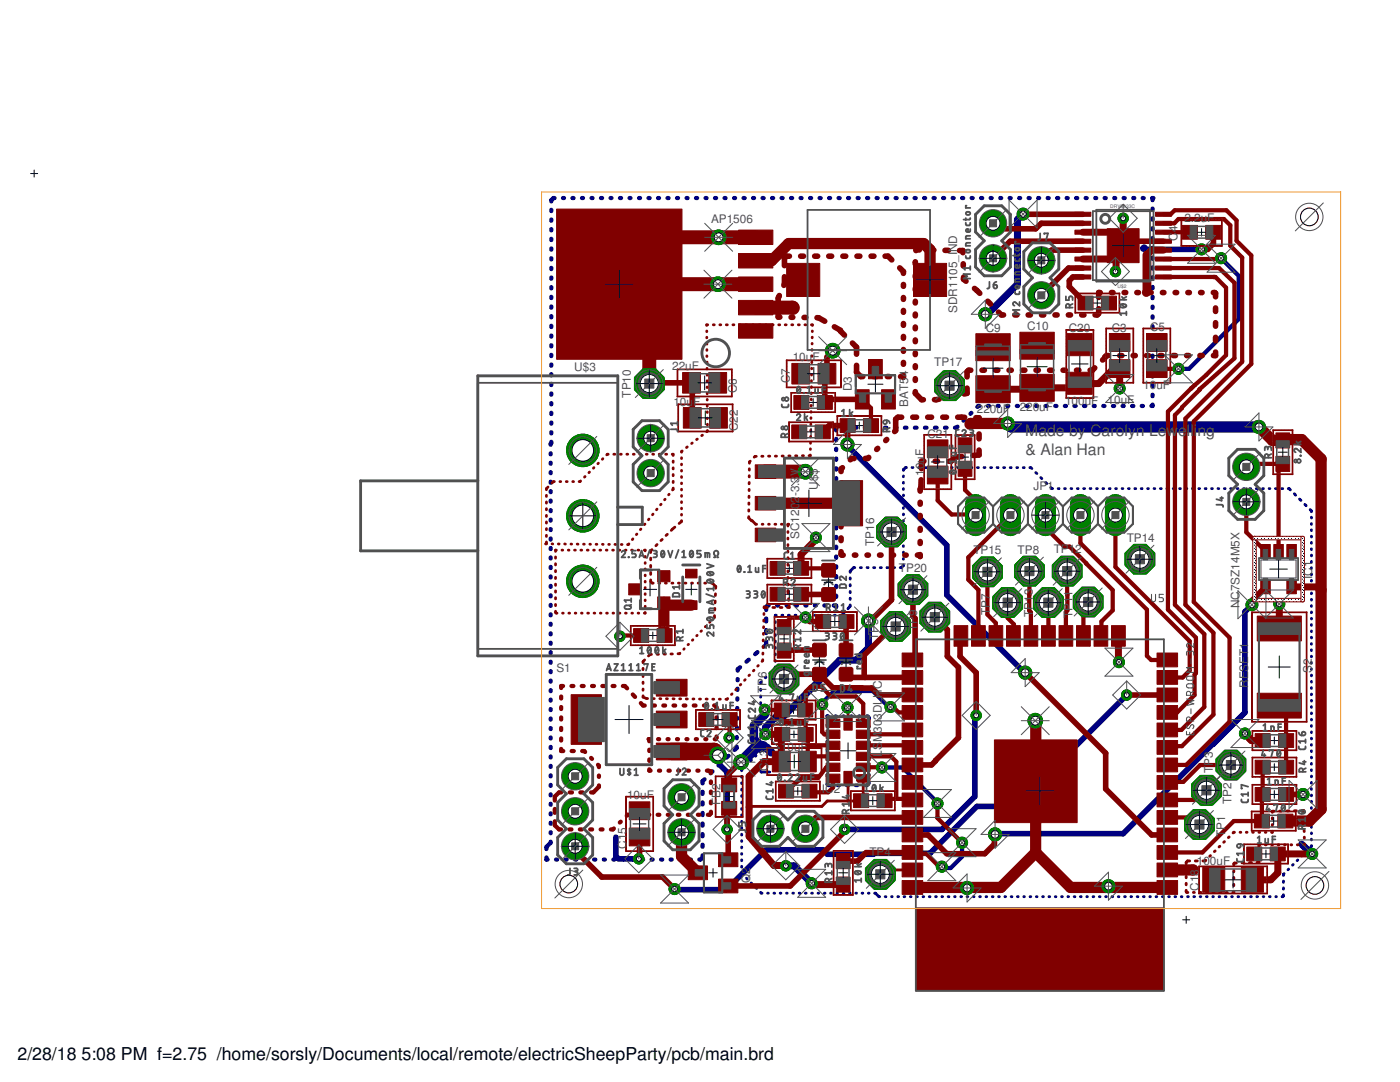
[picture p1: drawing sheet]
<svg xmlns="http://www.w3.org/2000/svg" width="279mm" height="216mm" viewBox="0 0 279 216" stroke-linecap="round" stroke-linejoin="round" font-family="sans-serif">
<defs><g id="words">
<g font-size="3.5">
<text x="3.5" y="211.4">2/28/18</text>
<text x="16.3" y="211.4">5:08 PM f=2.75 /home/sorsly/Documents/local/remote/electricSheepParty/pcb/main.brd</text>
</g>
<g font-size="3.2" fill="#505050">
<text x="204.6" y="87">Made by Carolyn Lew</text>
<text x="235.1" y="87">e</text>
<text x="236.9" y="87">ll</text>
<text x="238.3" y="87">i</text>
<text x="239" y="87">ng</text>
<text x="204.7" y="90.8">&amp; Alan Han</text>
</g>
<g font-size="2.3" fill="#505050">
<text x="141.9" y="44.5">AP1506</text>
<text x="236.4" y="44.4">2.2uF</text>
<text x="235" y="48.1" transform="rotate(-90 235 48.1)">C4</text>
<text x="191" y="62.4" transform="rotate(-90 191 62.4)">SDR1105_IND</text>
<text x="205" y="65.9">C10</text>
<text x="196.7" y="66.3">C9</text>
<text x="213.3" y="66.3">C20</text>
<text x="221.9" y="66.3">C3</text>
<text x="229.5" y="66">C5</text>
<text x="114.6" y="74.1">U$3</text>
<text x="134.2" y="73.9">2</text>
<text x="135.5" y="73.9">2uF</text>
<text x="157.6" y="76.5" transform="rotate(-90 157.6 76.5)">C7</text>
<text x="158.2" y="72">10uF</text>
<text x="186.5" y="73.1">TP17</text>
<text x="228.2" y="77.5">10uF</text>
<text x="125.9" y="79.3" transform="rotate(-90 125.9 79.3)">TP10</text>
<text x="134.4" y="81.1">1</text>
<text x="135.7" y="81.1">0u</text>
<text x="138.3" y="81.1">F</text>
<text x="147" y="78.5" transform="rotate(-90 147 78.5)">C6</text>
<text x="170" y="78.1" transform="rotate(-90 170 78.1)">D3</text>
<text x="181.3" y="81.1" transform="rotate(-90 181.3 81.1)">BAT54</text>
<text x="194.9" y="82.4">220uF</text>
<text x="203.5" y="82.1">220uF</text>
<text x="212.6" y="80.8">100uF</text>
<text x="221" y="80.7">10uF</text>
<text x="147.2" y="86.1" transform="rotate(-90 147.2 86.1)">C22</text>
<text x="185.1" y="87.4">C21</text>
<text x="184.4" y="95" transform="rotate(-90 184.4 95)">10uF</text>
<text x="159.5" y="100.4" transform="rotate(-90 159.5 100.4)">2-3.3V</text>
<text x="163.2" y="97.8" transform="rotate(-90 163.2 97.8)">U$5</text>
<text x="206.2" y="97.9">JP1</text>
<text x="159.5" y="107.5" transform="rotate(-90 159.5 107.5)">SC120</text>
<text x="174.4" y="108.9" transform="rotate(-90 174.4 108.9)">TP16</text>
<text x="194.3" y="110.6">TP15</text>
<text x="203.1" y="110.5">TP8</text>
<text x="210.3" y="110.4">TP12</text>
<text x="224.9" y="108.2">TP14</text>
<text x="179.4" y="114.2">TP20</text>
<text x="261.9" y="115.5" transform="rotate(-90 261.9 115.5)">IC1</text>
<text x="183.1" y="125.9" transform="rotate(-90 183.1 125.9)">TP9</text>
<text x="197.6" y="122.8" transform="rotate(-90 197.6 122.8)">TP7</text>
<text x="206.1" y="123.1" transform="rotate(-90 206.1 123.1)">TP13</text>
<text x="214.1" y="123.3" transform="rotate(-90 214.1 123.3)">TP11</text>
<text x="247.3" y="121.4" transform="rotate(-90 247.3 121.4)">NC7SZ14M5X</text>
<text x="175.3" y="127.8" transform="rotate(-90 175.3 127.8)">TP5</text>
<text x="111" y="134.1">S1</text>
<text x="176" y="137.6" transform="rotate(-90 176 137.6)">C</text>
<text x="249.1" y="137.3" transform="rotate(-90 249.1 137.3)">RESET1</text>
<text x="261.8" y="134.2" transform="rotate(-90 261.8 134.2)">S2</text>
<text x="153" y="138.3" transform="rotate(-90 153 138.3)">TP6</text>
<text x="176" y="143.6" transform="rotate(-90 176 143.6)">3DLH</text>
<text x="155.9" y="149.8">10uF</text>
<text x="176" y="149.7" transform="rotate(-90 176 149.7)">S</text>
<text x="176" y="148.2" transform="rotate(-90 176 148.2)">M</text>
<text x="176" y="146.2" transform="rotate(-90 176 146.2)">30</text>
<text x="153.3" y="153.9" transform="rotate(-90 153.3 153.9)">C13</text>
<text x="176" y="151" transform="rotate(-90 176 151)">L</text>
<text x="242.1" y="154.2" transform="rotate(-90 242.1 154.2)">TP3</text>
<text x="125.2" y="159.4">10uF</text>
<text x="143.8" y="160.7" transform="rotate(-90 143.8 160.7)">FB2</text>
<text x="164" y="158.3">IC2</text>
<text x="245.8" y="160.5" transform="rotate(-90 245.8 160.5)">TP2</text>
<text x="244.5" y="167" transform="rotate(-90 244.5 167)">TP1</text>
<text x="125" y="169.4" transform="rotate(-90 125 169.4)">C15</text>
<text x="173.5" y="170.8">TP4</text>
<text x="238.9" y="172.7">100uF</text>
<text x="149.7" y="176.1" transform="rotate(-90 149.7 176.1)">Q2</text>
<text x="239.2" y="177.7" transform="rotate(-90 239.2 177.7)">C18</text>
</g>
<g font-size="1" fill="#505050">
<text x="221.6" y="41.5">DRV8</text>
<text x="224.2" y="41.5">833C</text>
<text x="223" y="57.5">U$2</text>
</g>
</g></defs>
<path d="M182.8 181.2h49.5v16.5h-49.5z" fill="#000080" stroke="#000080" stroke-width=".2"/>
<g fill="none" stroke="#000080" stroke-width=".57">
<path d="M180.3 95v.1M180.3 96.2v.2M180.3 97.5v.2M180.3 98.8v.1M180.9 93.3h-.2l-.4 .6M182 93.3h.2M183.3 93.3h.2M184.6 93.3h.2M185.9 93.3h.2M187.2 93.3h.2M188.6 93.3h.1M189.9 93.3h.1"/>
<path d="M191.2 93.3h.1M192.5 93.3h.2M193.8 93.3h.2M195.1 93.3h.2M196.4 93.3h.2M197.7 93.3h.2M199 93.3h.2M200.3 93.3h.2M201.6 93.3h.2M202.9 93.3h.2M204.2 93.3h.2M205.5 93.3l.4 .2"/>
<path d="M206.7 94.3l.2 .2M207.7 95.3l.2 .2M208.7 96.3l.2 .2M209.7 97.3l.4 .2M211.2 97.5h.1M212.4 97.5h.2M213.7 97.5h.2M215 97.5h.2M216.3 97.5h.2M217.6 97.5h.1M218.8 97.5h.2M220.1 97.5h.2"/>
<path d="M221.4 97.5h.2M222.7 97.5h.1M223.9 97.5h.2M225.2 97.5h.2M226.5 97.5h.2M227.8 97.5h.1M229 97.5h.2M230.3 97.5h.2M231.6 97.5h.2M232.9 97.5h.1M234.1 97.5h.2M235.4 97.5h.2"/>
<path d="M236.7 97.5h.2M238 97.5h.1M239.2 97.5h.2M240.5 97.5h.2M241.8 97.5h.2M243.1 97.5h.1M244.3 97.5h.2M245.6 97.5h.2M246.9 97.5h.2M248.2 97.5h.1M249.4 97.5h.2M250.7 97.5h.2"/>
<path d="M252 97.5h.2M253.3 97.5h.1M254.6 97.5h.1M255.8 97.5h.2M257.1 97.5l.4 .2M258.3 98.5l.3 .3M259.4 99.6l.2 .2M169.7 115.3v.2M169.7 116.7v.2M169.7 118v.3M169.7 119.4v.2M170.6 113.3h-.2l-.7 .7v.2"/>
<path d="M171.7 113.3h.2M173 113.3h.2M174.3 113.3h.3M175.7 113.3h.2M177 113.3h.2M178.3 113.3h.2M180.3 100v.2M180.3 101.3v.2M180.3 102.6v.1M180.3 103.8v.2M180.3 105.1v.2M180.3 106.4v.1"/>
<path d="M180.3 107.6v.2M180.3 108.9v.2M180.3 110.2v.1M180.3 111.4v.2M180.3 112.7l-.4 .6h-.2M260.4 100.6l.3 .3M261.5 101.7l.2 .4M261.7 103.2v.2M261.7 104.5v.1M261.7 105.7v.2M261.7 107v.1M261.7 108.2v.2"/>
<path d="M261.7 109.5v.2M261.7 110.8v.1M261.7 112v.2M261.7 113.3v.1M261.7 114.6v.1M261.7 115.8v.2M261.7 117.1v.1M261.7 118.3v.2M261.7 119.6v.1M151.8 137.5v.3M151.8 138.9v.2M151.9 136l-.1 .4"/>
<path d="M152.9 135.1l-.2 .2M153.8 134.2l-.1 .1M154.7 124.1v.1M154.7 125.3v.2M154.7 126.6v.2M154.7 127.9v.2M154.7 129.2v.2M154.7 130.5v.2M154.7 131.8v.2M154.7 133.1l-.1 .3M154.9 122.8h-.2v.1M156 122.8h.2"/>
<path d="M157.4 122.8h.1M158.7 122.8h.2M160 122.8h.1M161.3 122.8h.2M162.6 122.8h.2M163.9 122.8h.2M165.2 122.8h.2M166.5 122.8h.2M168.5 122.3l-.5 .5h-.2M169.7 120.7v.2l-.5 .6M261.7 120.9v.1M261.7 122.1v.2"/>
<path d="M261.7 123.4v.1M261.7 124.6v.2M261.7 125.9v.1M261.7 127.1v.2M261.7 128.4v.1M261.7 129.7v.1M261.7 130.9v.2M261.7 132.2v.1M261.7 133.5v.1M261.7 134.7v.2M261.7 136v.1M261.7 137.2v.2"/>
<path d="M261.7 138.5v.1M261.7 139.7v.2M148 154.9v.2M148 156.2v.2M148 157.5v.1M148 158.8v.1M148.1 153.5l-.1 .3M149.1 152.6l-.2 .1M150 151.7l-.1 .1M150.9 150.8l-.1 .1M151.8 153.9l.1 .2h1.7M151.8 140.2v.2"/>
<path d="M151.8 141.6v.2M151.8 142.9v.2M151.8 144.3v.2M151.8 145.6v.2M151.8 146.9v.3M151.8 148.3v.2M151.8 149.6l-.1 .4M261.7 141v.1M261.7 142.3v.1M261.7 143.5v.2M261.7 144.8v.1M261.7 146v.2"/>
<path d="M261.7 147.3v.1M261.7 148.6v.1M261.7 149.8v.2M261.7 151.1v.1M261.7 152.3v.2M261.7 153.6v.2M261.7 154.9v.1M261.7 156.1v.2M261.7 157.4v.1M261.7 158.6v.2M261.7 159.9v.1M148 160v.2"/>
<path d="M148 161.3v.2M148 162.6v.2M148 163.9v.2M148 165.2v.1M148 166.5v.1M148 167.7v.2M148 169v.2M148 170.3v.2M148 171.6v.1M148 172.9v.1M148 174.1l.2 .4M149 175.2l.1 .2"/>
<path d="M149.9 176.2l.2 .1M150.9 177.1l.1 .2M151.8 178.1l.3 .1M153.2 178.2h.1M154.5 178.2h.1M155.7 178.2h.2M157 178.2h.1M158.2 178.2h.2M159.5 178.2h.1M160.7 178.2h.2M162 178.2h.1M163.3 178.2h.1"/>
<path d="M164.5 178.2h.2M165.8 178.2h.1M167 178.2h.2M168.3 178.2h.1M169.5 178.2h.2M170.8 178.2h.1M172 178.2h.2M173.3 178.2h.1M174.6 178.2l.9 .7M176.7 178.9h.1M177.9 178.9h.2M179.2 178.9h.1"/>
<path d="M180.4 178.9h.2M181.7 178.9h.1M182.9 178.9h.2M184.2 178.9h.1M185.5 178.9h.1M186.7 178.9h.2M188 178.9h.1M189.2 178.9h.2M190.5 178.9h.1M191.7 178.9h.2M193 178.9h.1M194.3 178.9h.1"/>
<path d="M195.5 178.9h.2M196.8 178.9h.1M198 178.9h.2M199.3 178.9h.1M200.6 178.9h.1M201.8 178.9h.2M203.1 178.9h.1M204.3 178.9h.1M205.6 178.9h.1M206.8 178.9h.2M208.1 178.9h.1M209.3 178.9h.2"/>
<path d="M210.6 178.9h.1M211.9 178.9h.1M213.1 178.9h.2M214.4 178.9h.1M215.6 178.9h.2M216.9 178.9h.1M218.1 178.9h.2M219.4 178.9h.1M220.7 178.9h.1M221.9 178.9h.2M223.2 178.9h.1M224.4 178.9h.2"/>
<path d="M225.7 178.9h.1M226.9 178.9h.2M228.2 178.9h.1M229.5 178.9h.1M230.7 178.9h.2M232 178.9h.1M233.2 178.9h.2M234.5 178.9h.1M235.8 178.9h.1M237 178.9h.2M238.3 178.9h.1M239.5 178.9h.1"/>
<path d="M240.8 178.9h.1M242 178.9h.2M243.3 178.9h.1M244.5 178.9h.2M245.8 178.9h.1M247.1 178.9h.1M248.3 178.9h.2M249.6 178.9h.1M250.8 178.9h.2M252.1 178.9h.1M253.3 178.9h.2M254.6 178.9h.1"/>
<path d="M256.1 178.5v.3l-.2 .1M256.1 175.8v.3M256.1 177.2v.2M256.3 174.3l-.2 .4M257.2 173.4l-.2 .1M258.1 172.5l-.1 .1M259 171.6l-.1 .1M259.9 170.7l-.1 .1M260.8 169.8l-.1 .1M261.7 168.7l-.1 .3M261.7 161.2v.1M261.7 162.4v.2"/>
<path d="M261.7 163.7v.1M261.7 164.9v.2M261.7 166.2v.1M261.7 167.4v.2"/>
</g>
<path d="M204.2 42.7l-1.1 1.1v12.9l-6.2 6.1-.3-.1M228.3 49.4l-.1 .2M173.3 123.9v5.4l-2.4 2.4h-3.3l-11.1 11.1h-1.4l-2.3 2.3v1.4M156.8 172.8h1.7l3.5 3.5M259.8 168.4l1.9 2h.2" fill="none" stroke="#000080" stroke-width="1.4"/>
<path d="M152.6 141.6v1l-2.1 2.2v2.7l1.3 1.3h.3l.4 .4h.5l.9 .9" fill="none" stroke="#000080" stroke-width="1.7"/>
<path d="M201.1 84.5l.7 .7h49.4M152.2 148.9h-1.2l-3.1 3.2" fill="none" stroke="#000080" stroke-width="2.2"/>
<path d="M228.3 49.4l.4 .4h11.1M169.1 88.7v.3l19.9 19.8v9.9l15.2 15.2 .4 .3M177.9 106.2l-1 .9M224.4 139.1l.5-.4-22.3 22.2h-7.6l-9.4 9.4h-11.1l-.2 .2h-9.2l-.9-.9h-11.3l-8 7.9h-10.2l-.1-.1M249.9 120.7l-1.4 1.4v20.1l-24.3 24.1h-25.5l-.1 .2M143.6 152.5l1.5 1.6v11.4M194.8 142.7v.5l-.3 .2v15.5l-6.5 6.6h-19.4M122.9 167v3.8l.5 .6h4.1" fill="none" stroke="#000080" stroke-width="1.1"/>
<g fill="none" stroke="#000080" stroke-width=".85">
<path d="M110.7 39.5h-.3l-.4 .4v.3M112.4 39.5h.2M114.2 39.5h.3M116.1 39.5h.3M118 39.5h.3M119.9 39.5h.3M121.8 39.5h.2M123.7 39.5h.3M125.6 39.5h.2M127.5 39.5h.2M129.4 39.5h.2M131.3 39.5h.2"/>
<path d="M133.2 39.5h.2M135.1 39.5h.2M137 39.5h.2M138.9 39.5h.2M140.8 39.5h.2M142.7 39.5h.2M144.6 39.5h.2M146.5 39.5h.2M148.4 39.5h.2M150.3 39.5h.2M152.2 39.5h.2M154.1 39.5h.2"/>
<path d="M156 39.5h.2M157.9 39.5h.2M159.8 39.5h.2M161.7 39.5h.2M163.6 39.5h.2M165.5 39.5h.2M167.3 39.5h.3M169.2 39.5h.3M171.2 39.5h.2M173 39.5h.3M174.9 39.5h.3M176.8 39.5h.3"/>
<path d="M178.7 39.5h.2M180.6 39.5h.2M182.5 39.5h.3M184.4 39.5h.2M186.3 39.5h.2M188.2 39.5h.2M190.1 39.5h.2M192 39.5h.2M193.9 39.5h.2M195.8 39.5h.2M197.7 39.5h.2M199.6 39.5h.2"/>
<path d="M201.5 39.5h.2M203.4 39.5h.2M205.3 39.5h.2M207.2 39.5h.2M209.1 39.5h.2M211 39.5h.2M212.9 39.5h.2M214.8 39.5h.2M216.7 39.5h.2M218.6 39.5h.2M220.5 39.5h.2M222.4 39.5h.2"/>
<path d="M224.2 39.5h.3M226.1 39.5h.3M228 39.5h.3M229.9 39.5h.3l-.2 .4M110 41.9v.2M110 43.8v.2M110 45.7v.3M110 47.6v.3M110 49.6v.2M110 51.5v.3M110 53.4v.3M110 55.4v.2"/>
<path d="M110 57.3v.3M110 59.2v.3M230 41.6v.3M230 43.6v.3M230 45.5v.3M230 47.5v.3M230 49.4v.3M230 51.4v.3M230 53.3v.3M230 55.3v.3M230 57.3v.2M230 59.2v.3"/>
<path d="M243.7 51.5l3.5 3.5v8.7l-9.9 9.9h-2.1M244 51.8h.1M110 61.2v.2M110 63.1v.2M110 65v.3M110 67v.2M110 68.9v.2M110 70.8v.3M110 72.7v.3M110 74.7v.2M110 76.6v.2M110 78.5v.3"/>
<path d="M230 61.2v.2M230 63.1v.3M230 65.1v.3M230 67v.3M230 69v.3M230 71v.2M230 72.9v.3M230 74.9v.2M230 76.8v.3M230 78.8v.3M109.9 90.4v.3M109.9 92.3v.2"/>
<path d="M109.9 94.2v.2M109.9 96.1v.2M109.9 98v.2M109.9 99.9v.2M110 80.4v.3M110 82.4v.2M110 84.3v.2M110 86.2v.3M110 88.2l-.1 .6M166.9 87.6v.2M166.9 89.5v.3M166.9 91.5v.3"/>
<path d="M166.9 93.4v.3M166.9 95.4v.3M166.9 97.3v.3M166.9 99.3v.3M166.9 85.3h-.3l.3 .3v.3M168.6 85.3h.3M170.6 85.3h.3M172.6 85.3h.3M174.6 85.3h.3M176.6 85.3h.3M178.6 85.3h.3M180.6 85.3h.3"/>
<path d="M182.6 85.3h.3M184.6 85.3h.3M186.6 85.3h.3M188.6 85.3h.3M191.1 85.1l-.2 .2h-.3M192.5 83.8l-.2 .1M193.9 82.4l-.2 .2M195.5 81l-.4 .2M197.2 81h.2M199.1 81h.2M201 81h.2M202.9 81h.3"/>
<path d="M204.8 81h.3M206.8 81h.2M208.7 81h.2M210.6 81h.2M212.5 81h.2M214.4 81h.3M216.3 81h.3M218.3 81h.2M220.2 81h.2M222.1 81h.3M224 81h.3M225.9 81h.3"/>
<path d="M227.9 81h.2M230 80.7v.3h-.2M109.9 101.8v.2M109.9 103.7v.2M109.9 105.6v.2M109.9 107.4v.3M109.9 109.3v.3M109.9 111.2v.2M109.9 113.1v.2M109.9 115v.2M109.9 116.9v.2M109.9 118.8v.2"/>
<path d="M166.9 101.3v.2M166.9 103.2v.3M166.9 105.2v.3M166.9 107.1v.3M166.9 109.1v.3M166.9 111v.3M166.9 113v.3M166.9 115v.2M166.9 116.9v.3M166.9 118.9v.2M109.9 120.7v.2M109.9 122.6v.2"/>
<path d="M109.9 124.5v.2M109.9 126.4v.2M109.9 128.2v.3M109.9 130.1v.2M109.9 132v.2M109.9 133.9v.2M109.9 135.8v.2M109.9 137.7v.2M109.9 139.6v.2M147.2 139.3v.3M147.2 137.4v.3M147.2 135.5v.2"/>
<path d="M147.7 133.1l-.5 .4v.3M149.4 131.6l-.4 .4M151.2 130.1l-.5 .4M152.9 128v.6l-.5 .4M152.9 123.4v.6M152.9 125.7v.6M153.4 120.8l-.5 .3v.6M155.1 120.8h.2M157 120.8h.2M158.9 120.8h.2M160.7 120.8h.3M162.6 120.8h.2"/>
<path d="M164.5 120.8h.2M166.4 120.8h.2l.3 .3v-.3M109.9 141.5v.2M109.9 143.4v.2M109.9 145.3v.2M109.9 147.2v.2M109.9 149v.3M109.9 150.9v.3M109.9 152.8v.2M109.9 154.7v.2M109.9 156.6v.2M109.9 158.5v.2"/>
<path d="M140.2 158v.4M140.6 155.5l-.4 .4v.4M142.2 153.9l-.4 .4M143.8 152.4l-.4 .4M145.4 150.8l-.4 .4M147 149v.2l-.4 .4M147 147.1v.2M147.1 145.1v.3M147.1 143.2v.3M147.1 141.3v.2M164.1 140.6l-.1-.3 2.5-2.4h7.7l3.2 3.2h.3M176 153.1h4.1l7 7.1v.1"/>
<path d="M109.1 171.1v.4h.2M109.9 160.4v.2M109.9 162.3v.2M109.9 164.2v.2M109.9 166.1v.2M109.9 168v.2l-.8 .8v.4M111 171.5h.2M112.9 171.5h.2M114.8 171.5h.2M116.7 171.5h.2M118.6 171.5h.2M120.5 171.5h.2"/>
<path d="M122.4 171.5h.2M124.3 171.5h.2M126.2 171.5h.2M128.1 171.5h.3M130 171.5h.3M131.9 171.5h.3M133.8 171.5h.3M135.7 171.5h.3M137.6 171.5h.3M140.2 170.7v.4l-.4 .4h-.2M140.2 160.1v.4M140.2 162.2v.4"/>
<path d="M140.2 164.3v.5M140.2 166.4v.5M140.2 168.6v.4M192 168.1v2.8l-2.3 2.3h-1.5l-.2-.3"/>
</g>
<g fill="none" stroke="#000080" stroke-width=".7">
<path d="M165.1 144.6v.2M165.1 146.2v.3M165.1 147.9v.3M165.1 149.6v.3M165.1 151.3v.2M165.1 152.9v.3M165.1 154.6v.3M165.1 156.3v.2l.2 .2h.4M165.3 142.9h-.2v.3M166.7 142.9h.2M167.1 156.7h.4M168.3 142.9h.1"/>
<path d="M168.9 156.7h.5M169.8 142.9h.2M170.8 156.7h.4M171.4 142.9h.2M173 142.9l.4 .2v.4M173.4 156.1v.2l-.4 .4h-.4M173.4 144.9v.2M173.4 146.5v.2M173.4 148.1v.2M173.4 149.7v.2M173.4 151.3v.2M173.4 152.9v.2"/>
<path d="M173.4 154.5v.2"/>
</g>
<circle cx="129.9" cy="87.4" r="2.58" fill="#008000" stroke="#008000" stroke-width=".2"/>
<circle cx="129.9" cy="87.4" r="1.4" fill="#fff" stroke="#000" stroke-width=".2"/>
<circle cx="129.9" cy="94.4" r="2.58" fill="#008000" stroke="#008000" stroke-width=".2"/>
<circle cx="129.9" cy="94.4" r="1.4" fill="#fff" stroke="#000" stroke-width=".2"/>
<circle cx="136" cy="166.1" r="2.58" fill="#008000" stroke="#008000" stroke-width=".2"/>
<circle cx="136" cy="166.1" r="1.4" fill="#fff" stroke="#000" stroke-width=".2"/>
<circle cx="136" cy="159.1" r="2.58" fill="#008000" stroke="#008000" stroke-width=".2"/>
<circle cx="136" cy="159.1" r="1.4" fill="#fff" stroke="#000" stroke-width=".2"/>
<circle cx="114.8" cy="168.9" r="2.58" fill="#008000" stroke="#008000" stroke-width=".2"/>
<circle cx="114.8" cy="168.9" r="1.4" fill="#fff" stroke="#000" stroke-width=".2"/>
<circle cx="114.8" cy="161.9" r="2.58" fill="#008000" stroke="#008000" stroke-width=".2"/>
<circle cx="114.8" cy="161.9" r="1.4" fill="#fff" stroke="#000" stroke-width=".2"/>
<circle cx="114.8" cy="154.9" r="2.58" fill="#008000" stroke="#008000" stroke-width=".2"/>
<circle cx="114.8" cy="154.9" r="1.4" fill="#fff" stroke="#000" stroke-width=".2"/>
<circle cx="248.7" cy="100.1" r="2.58" fill="#008000" stroke="#008000" stroke-width=".2"/>
<circle cx="248.7" cy="100.1" r="1.4" fill="#fff" stroke="#000" stroke-width=".2"/>
<circle cx="248.7" cy="93.2" r="2.58" fill="#008000" stroke="#008000" stroke-width=".2"/>
<circle cx="248.7" cy="93.2" r="1.4" fill="#fff" stroke="#000" stroke-width=".2"/>
<circle cx="153.8" cy="165.4" r="2.58" fill="#008000" stroke="#008000" stroke-width=".2"/>
<circle cx="153.8" cy="165.4" r="1.4" fill="#fff" stroke="#000" stroke-width=".2"/>
<circle cx="160.7" cy="165.4" r="2.58" fill="#008000" stroke="#008000" stroke-width=".2"/>
<circle cx="160.7" cy="165.4" r="1.4" fill="#fff" stroke="#000" stroke-width=".2"/>
<circle cx="116.3" cy="102.9" r="3.2" fill="#008000" stroke="#008000" stroke-width=".2"/>
<circle cx="116.3" cy="102.9" r="2.16" fill="#fff" stroke="#000" stroke-width=".2"/>
<circle cx="116.3" cy="116" r="3.2" fill="#008000" stroke="#008000" stroke-width=".2"/>
<circle cx="116.3" cy="116" r="2.16" fill="#fff" stroke="#000" stroke-width=".2"/>
<circle cx="116.3" cy="89.9" r="3.2" fill="#008000" stroke="#008000" stroke-width=".2"/>
<circle cx="116.3" cy="89.9" r="2.16" fill="#fff" stroke="#000" stroke-width=".2"/>
<circle cx="198.2" cy="51.5" r="2.58" fill="#008000" stroke="#008000" stroke-width=".2"/>
<circle cx="198.2" cy="51.5" r="1.4" fill="#fff" stroke="#000" stroke-width=".2"/>
<circle cx="198.2" cy="44.6" r="2.58" fill="#008000" stroke="#008000" stroke-width=".2"/>
<circle cx="198.2" cy="44.6" r="1.4" fill="#fff" stroke="#000" stroke-width=".2"/>
<circle cx="207.8" cy="51.9" r="2.58" fill="#008000" stroke="#008000" stroke-width=".2"/>
<circle cx="207.8" cy="51.9" r="1.4" fill="#fff" stroke="#000" stroke-width=".2"/>
<circle cx="207.8" cy="58.9" r="2.58" fill="#008000" stroke="#008000" stroke-width=".2"/>
<circle cx="207.8" cy="58.9" r="1.4" fill="#fff" stroke="#000" stroke-width=".2"/>
<path d="M222.6 100.7v4.2" fill="none" stroke="#008000" stroke-width="4.2"/>
<circle cx="222.6" cy="102.8" r="1.4" fill="#fff" stroke="#000" stroke-width=".2"/>
<path d="M215.6 100.7v4.2" fill="none" stroke="#008000" stroke-width="4.2"/>
<circle cx="215.6" cy="102.8" r="1.4" fill="#fff" stroke="#000" stroke-width=".2"/>
<path d="M208.6 100.7v4.2" fill="none" stroke="#008000" stroke-width="4.2"/>
<circle cx="208.6" cy="102.8" r="1.4" fill="#fff" stroke="#000" stroke-width=".2"/>
<path d="M201.7 100.7v4.2" fill="none" stroke="#008000" stroke-width="4.2"/>
<circle cx="201.7" cy="102.8" r="1.4" fill="#fff" stroke="#000" stroke-width=".2"/>
<path d="M194.7 100.7v4.2" fill="none" stroke="#008000" stroke-width="4.2"/>
<circle cx="194.7" cy="102.8" r="1.4" fill="#fff" stroke="#000" stroke-width=".2"/>
<circle cx="197.1" cy="114.1" r="3.2" fill="#008000" stroke="#008000" stroke-width=".2"/>
<circle cx="197.1" cy="114.1" r="1.82" fill="#fff" stroke="#000" stroke-width=".2"/>
<circle cx="201.1" cy="120.2" r="3.2" fill="#008000" stroke="#008000" stroke-width=".2"/>
<circle cx="201.1" cy="120.2" r="1.82" fill="#fff" stroke="#000" stroke-width=".2"/>
<circle cx="205.4" cy="114" r="3.2" fill="#008000" stroke="#008000" stroke-width=".2"/>
<circle cx="205.4" cy="114" r="1.82" fill="#fff" stroke="#000" stroke-width=".2"/>
<circle cx="178.8" cy="125" r="3.2" fill="#008000" stroke="#008000" stroke-width=".2"/>
<circle cx="178.8" cy="125" r="1.82" fill="#fff" stroke="#000" stroke-width=".2"/>
<circle cx="156.5" cy="135.5" r="3.2" fill="#008000" stroke="#008000" stroke-width=".2"/>
<circle cx="156.5" cy="135.5" r="1.82" fill="#fff" stroke="#000" stroke-width=".2"/>
<circle cx="186.6" cy="123.1" r="3.2" fill="#008000" stroke="#008000" stroke-width=".2"/>
<circle cx="186.6" cy="123.1" r="1.82" fill="#fff" stroke="#000" stroke-width=".2"/>
<circle cx="129.6" cy="76.5" r="3.2" fill="#008000" stroke="#008000" stroke-width=".2"/>
<circle cx="129.6" cy="76.5" r="1.82" fill="#fff" stroke="#000" stroke-width=".2"/>
<circle cx="227.5" cy="111.6" r="3.2" fill="#008000" stroke="#008000" stroke-width=".2"/>
<circle cx="227.5" cy="111.6" r="1.82" fill="#fff" stroke="#000" stroke-width=".2"/>
<circle cx="175.7" cy="174.5" r="3.2" fill="#008000" stroke="#008000" stroke-width=".2"/>
<circle cx="175.7" cy="174.5" r="1.82" fill="#fff" stroke="#000" stroke-width=".2"/>
<circle cx="239.4" cy="164.5" r="3.2" fill="#008000" stroke="#008000" stroke-width=".2"/>
<circle cx="239.4" cy="164.5" r="1.82" fill="#fff" stroke="#000" stroke-width=".2"/>
<circle cx="240.8" cy="157.7" r="3.2" fill="#008000" stroke="#008000" stroke-width=".2"/>
<circle cx="240.8" cy="157.7" r="1.82" fill="#fff" stroke="#000" stroke-width=".2"/>
<circle cx="245.7" cy="152.7" r="3.2" fill="#008000" stroke="#008000" stroke-width=".2"/>
<circle cx="245.7" cy="152.7" r="1.82" fill="#fff" stroke="#000" stroke-width=".2"/>
<circle cx="177.9" cy="106.2" r="3.2" fill="#008000" stroke="#008000" stroke-width=".2"/>
<circle cx="177.9" cy="106.2" r="1.82" fill="#fff" stroke="#000" stroke-width=".2"/>
<circle cx="189.5" cy="77" r="3.2" fill="#008000" stroke="#008000" stroke-width=".2"/>
<circle cx="189.5" cy="77" r="1.82" fill="#fff" stroke="#000" stroke-width=".2"/>
<circle cx="217.2" cy="120.1" r="3.2" fill="#008000" stroke="#008000" stroke-width=".2"/>
<circle cx="217.2" cy="120.1" r="1.82" fill="#fff" stroke="#000" stroke-width=".2"/>
<circle cx="213" cy="114" r="3.2" fill="#008000" stroke="#008000" stroke-width=".2"/>
<circle cx="213" cy="114" r="1.82" fill="#fff" stroke="#000" stroke-width=".2"/>
<circle cx="209.2" cy="120.2" r="3.2" fill="#008000" stroke="#008000" stroke-width=".2"/>
<circle cx="209.2" cy="120.2" r="1.82" fill="#fff" stroke="#000" stroke-width=".2"/>
<circle cx="182.2" cy="117.7" r="3.2" fill="#008000" stroke="#008000" stroke-width=".2"/>
<circle cx="182.2" cy="117.7" r="1.82" fill="#fff" stroke="#000" stroke-width=".2"/>
<circle cx="260.1" cy="158.5" r="1.19" fill="#008000" stroke="#008000" stroke-width=".2"/>
<circle cx="260.1" cy="158.5" r=".61" fill="#fff" stroke="#000" stroke-width=".2"/>
<circle cx="193" cy="177.2" r="1.31" fill="#008000" stroke="#008000" stroke-width=".2"/>
<circle cx="193" cy="177.2" r=".76" fill="#fff" stroke="#000" stroke-width=".2"/>
<circle cx="221.2" cy="176.8" r="1.31" fill="#008000" stroke="#008000" stroke-width=".2"/>
<circle cx="221.2" cy="176.8" r=".76" fill="#fff" stroke="#000" stroke-width=".2"/>
<circle cx="223.3" cy="132.1" r="1.1" fill="#008000" stroke="#008000" stroke-width=".2"/>
<circle cx="223.3" cy="132.1" r=".55" fill="#fff" stroke="#000" stroke-width=".2"/>
<circle cx="255.3" cy="120.5" r="1.1" fill="#008000" stroke="#008000" stroke-width=".2"/>
<circle cx="255.3" cy="120.5" r=".55" fill="#fff" stroke="#000" stroke-width=".2"/>
<circle cx="160.7" cy="123.2" r="1.1" fill="#008000" stroke="#008000" stroke-width=".2"/>
<circle cx="160.7" cy="123.2" r=".55" fill="#fff" stroke="#000" stroke-width=".2"/>
<circle cx="261.9" cy="170.4" r="1.1" fill="#008000" stroke="#008000" stroke-width=".2"/>
<circle cx="261.9" cy="170.4" r=".55" fill="#fff" stroke="#000" stroke-width=".2"/>
<circle cx="248.5" cy="146.4" r="1.1" fill="#008000" stroke="#008000" stroke-width=".2"/>
<circle cx="248.5" cy="146.4" r=".55" fill="#fff" stroke="#000" stroke-width=".2"/>
<circle cx="169.1" cy="141.2" r="1.1" fill="#008000" stroke="#008000" stroke-width=".2"/>
<circle cx="169.1" cy="141.2" r=".55" fill="#fff" stroke="#000" stroke-width=".2"/>
<circle cx="152.6" cy="141.6" r="1.1" fill="#008000" stroke="#008000" stroke-width=".2"/>
<circle cx="152.6" cy="141.6" r=".55" fill="#fff" stroke="#000" stroke-width=".2"/>
<circle cx="206.6" cy="143.8" r="1.46" fill="#008000" stroke="#008000" stroke-width=".2"/>
<circle cx="206.6" cy="143.8" r=".89" fill="#fff" stroke="#000" stroke-width=".2"/>
<circle cx="147.9" cy="152.1" r="1.46" fill="#008000" stroke="#008000" stroke-width=".2"/>
<circle cx="147.9" cy="152.1" r=".89" fill="#fff" stroke="#000" stroke-width=".2"/>
<circle cx="168.6" cy="165.5" r="1.04" fill="#008000" stroke="#008000" stroke-width=".2"/>
<circle cx="168.6" cy="165.5" r=".49" fill="#fff" stroke="#000" stroke-width=".2"/>
<circle cx="194.8" cy="142.7" r="1.04" fill="#008000" stroke="#008000" stroke-width=".2"/>
<circle cx="194.8" cy="142.7" r=".49" fill="#fff" stroke="#000" stroke-width=".2"/>
<circle cx="224.9" cy="138.7" r="1.04" fill="#008000" stroke="#008000" stroke-width=".2"/>
<circle cx="224.9" cy="138.7" r=".49" fill="#fff" stroke="#000" stroke-width=".2"/>
<circle cx="134.6" cy="177.4" r="1.1" fill="#008000" stroke="#008000" stroke-width=".2"/>
<circle cx="134.6" cy="177.4" r=".55" fill="#fff" stroke="#000" stroke-width=".2"/>
<circle cx="156.8" cy="172.8" r="1.04" fill="#008000" stroke="#008000" stroke-width=".2"/>
<circle cx="156.8" cy="172.8" r=".49" fill="#fff" stroke="#000" stroke-width=".2"/>
<circle cx="251.2" cy="85.2" r="1.31" fill="#008000" stroke="#008000" stroke-width=".2"/>
<circle cx="251.2" cy="85.2" r=".76" fill="#fff" stroke="#000" stroke-width=".2"/>
<circle cx="201.1" cy="84.5" r="1.31" fill="#008000" stroke="#008000" stroke-width=".2"/>
<circle cx="201.1" cy="84.5" r=".76" fill="#fff" stroke="#000" stroke-width=".2"/>
<circle cx="162" cy="176.3" r="1.1" fill="#008000" stroke="#008000" stroke-width=".2"/>
<circle cx="162" cy="176.3" r=".55" fill="#fff" stroke="#000" stroke-width=".2"/>
<circle cx="173.3" cy="123.9" r="1.38" fill="#008000" stroke="#008000" stroke-width=".2"/>
<circle cx="173.3" cy="123.9" r=".83" fill="#fff" stroke="#000" stroke-width=".2"/>
<circle cx="152.8" cy="146.5" r="1.1" fill="#008000" stroke="#008000" stroke-width=".2"/>
<circle cx="152.8" cy="146.5" r=".55" fill="#fff" stroke="#000" stroke-width=".2"/>
<circle cx="243.7" cy="51.5" r="1.1" fill="#008000" stroke="#008000" stroke-width=".2"/>
<circle cx="243.7" cy="51.5" r=".55" fill="#fff" stroke="#000" stroke-width=".2"/>
<circle cx="235.2" cy="73.6" r="1.1" fill="#008000" stroke="#008000" stroke-width=".2"/>
<circle cx="235.2" cy="73.6" r=".55" fill="#fff" stroke="#000" stroke-width=".2"/>
<circle cx="176" cy="153.1" r="1.1" fill="#008000" stroke="#008000" stroke-width=".2"/>
<circle cx="176" cy="153.1" r=".55" fill="#fff" stroke="#000" stroke-width=".2"/>
<circle cx="187.1" cy="160.3" r="1.1" fill="#008000" stroke="#008000" stroke-width=".2"/>
<circle cx="187.1" cy="160.3" r=".55" fill="#fff" stroke="#000" stroke-width=".2"/>
<circle cx="192" cy="168.1" r="1.1" fill="#008000" stroke="#008000" stroke-width=".2"/>
<circle cx="192" cy="168.1" r=".55" fill="#fff" stroke="#000" stroke-width=".2"/>
<circle cx="188" cy="172.9" r="1.1" fill="#008000" stroke="#008000" stroke-width=".2"/>
<circle cx="188" cy="172.9" r=".55" fill="#fff" stroke="#000" stroke-width=".2"/>
<circle cx="169.1" cy="88.7" r="1.31" fill="#008000" stroke="#008000" stroke-width=".2"/>
<circle cx="169.1" cy="88.7" r=".76" fill="#fff" stroke="#000" stroke-width=".2"/>
<circle cx="204.6" cy="134.2" r="1.31" fill="#008000" stroke="#008000" stroke-width=".2"/>
<circle cx="204.6" cy="134.2" r=".76" fill="#fff" stroke="#000" stroke-width=".2"/>
<circle cx="198.6" cy="166.5" r="1.31" fill="#008000" stroke="#008000" stroke-width=".2"/>
<circle cx="198.6" cy="166.5" r=".76" fill="#fff" stroke="#000" stroke-width=".2"/>
<circle cx="249.9" cy="120.7" r="1.19" fill="#008000" stroke="#008000" stroke-width=".2"/>
<circle cx="249.9" cy="120.7" r=".61" fill="#fff" stroke="#000" stroke-width=".2"/>
<circle cx="145.1" cy="165.5" r="1.04" fill="#008000" stroke="#008000" stroke-width=".2"/>
<circle cx="145.1" cy="165.5" r=".49" fill="#fff" stroke="#000" stroke-width=".2"/>
<circle cx="127.5" cy="171.4" r="1.04" fill="#008000" stroke="#008000" stroke-width=".2"/>
<circle cx="127.5" cy="171.4" r=".49" fill="#fff" stroke="#000" stroke-width=".2"/>
<circle cx="145.5" cy="147.2" r="1.04" fill="#008000" stroke="#008000" stroke-width=".2"/>
<circle cx="145.5" cy="147.2" r=".49" fill="#fff" stroke="#000" stroke-width=".2"/>
<circle cx="123.7" cy="127" r="1.04" fill="#008000" stroke="#008000" stroke-width=".2"/>
<circle cx="123.7" cy="127" r=".49" fill="#fff" stroke="#000" stroke-width=".2"/>
<circle cx="160.7" cy="94.1" r="1.46" fill="#008000" stroke="#008000" stroke-width=".2"/>
<circle cx="160.7" cy="94.1" r=".89" fill="#fff" stroke="#000" stroke-width=".2"/>
<circle cx="166.2" cy="70" r="1.46" fill="#008000" stroke="#008000" stroke-width=".2"/>
<circle cx="166.2" cy="70" r=".89" fill="#fff" stroke="#000" stroke-width=".2"/>
<circle cx="143.3" cy="56.7" r="1.46" fill="#008000" stroke="#008000" stroke-width=".2"/>
<circle cx="143.3" cy="56.7" r=".89" fill="#fff" stroke="#000" stroke-width=".2"/>
<circle cx="143.4" cy="47.4" r="1.46" fill="#008000" stroke="#008000" stroke-width=".2"/>
<circle cx="143.4" cy="47.3" r=".89" fill="#fff" stroke="#000" stroke-width=".2"/>
<circle cx="222.6" cy="54.2" r="1.04" fill="#008000" stroke="#008000" stroke-width=".2"/>
<circle cx="222.6" cy="54.2" r=".49" fill="#fff" stroke="#000" stroke-width=".2"/>
<circle cx="224.2" cy="43.6" r="1.04" fill="#008000" stroke="#008000" stroke-width=".2"/>
<circle cx="224.2" cy="43.6" r=".49" fill="#fff" stroke="#000" stroke-width=".2"/>
<circle cx="223.5" cy="77.5" r="1.1" fill="#008000" stroke="#008000" stroke-width=".2"/>
<circle cx="223.5" cy="77.5" r=".55" fill="#fff" stroke="#000" stroke-width=".2"/>
<circle cx="162.8" cy="107.3" r="1.1" fill="#008000" stroke="#008000" stroke-width=".2"/>
<circle cx="162.8" cy="107.3" r=".55" fill="#fff" stroke="#000" stroke-width=".2"/>
<circle cx="143.3" cy="150.7" r="1.65" fill="#008000" stroke="#008000" stroke-width=".2"/>
<circle cx="143.3" cy="150.7" r="1.1" fill="#fff" stroke="#000" stroke-width=".2"/>
<circle cx="239.8" cy="49.8" r="1.1" fill="#008000" stroke="#008000" stroke-width=".2"/>
<circle cx="239.8" cy="49.8" r=".55" fill="#fff" stroke="#000" stroke-width=".2"/>
<circle cx="196.6" cy="62.7" r="1.31" fill="#008000" stroke="#008000" stroke-width=".2"/>
<circle cx="196.6" cy="62.7" r=".76" fill="#fff" stroke="#000" stroke-width=".2"/>
<circle cx="204.2" cy="42.7" r="1.19" fill="#008000" stroke="#008000" stroke-width=".2"/>
<circle cx="204.2" cy="42.7" r=".61" fill="#fff" stroke="#000" stroke-width=".2"/>
<circle cx="177.7" cy="141.1" r="1.1" fill="#008000" stroke="#008000" stroke-width=".2"/>
<circle cx="177.7" cy="141.1" r=".55" fill="#fff" stroke="#000" stroke-width=".2"/>
<circle cx="164.1" cy="140.6" r="1.1" fill="#008000" stroke="#008000" stroke-width=".2"/>
<circle cx="164.1" cy="140.6" r=".55" fill="#fff" stroke="#000" stroke-width=".2"/>
<g fill="#800000" stroke="#800000" stroke-width=".2">
<path d="M153.7 112h3v2.8h-3z"/>
<path d="M158.4 112h3v2.8h-3z"/>
<path d="M139.4 142.2h3.1v2.7h-3.1z"/>
<path d="M144.1 142.2h3v2.7h-3z"/>
<path d="M136.8 113.6h2.3v1.7h-2.3z"/>
<path d="M136.8 119.9h2.3v1.7h-2.3z"/>
<path d="M131.3 119.1h2.4v2.2h-2.4z"/>
<path d="M131.3 113.9h2.4v2.2h-2.4z"/>
<path d="M125.5 116.5h2.4v2.2h-2.4z"/>
<path d="M126.4 125.4h3.1v2.8h-3.1z"/>
<path d="M131.1 125.4h3v2.8h-3z"/>
<path d="M158.4 117.2h3v2.8h-3z"/>
<path d="M153.7 117.2h3v2.8h-3z"/>
<path d="M254.6 91.1h2.8v3h-2.8z"/>
<path d="M254.6 86.4h2.8v3h-2.8z"/>
<path d="M131 148.3h6.1v3.3h-6.1z"/>
<path d="M131 141.9h6.1v3.3h-6.1z"/>
<path d="M131 135.6h6.1v3.3h-6.1z"/>
<path d="M114 138.6h6v9.9h-6z"/>
<path d="M214.5 42.4h3.2v.8h-3.2z"/>
<path d="M214.5 44.2h3.2v.8h-3.2z"/>
<path d="M214.5 45.9h3.2v.8h-3.2z"/>
<path d="M214.5 47.7h3.2v.8h-3.2z"/>
<path d="M214.5 49.5h3.2v.8h-3.2z"/>
<path d="M214.5 51.3h3.2v.8h-3.2z"/>
<path d="M214.5 53.1h3.2v.8h-3.2z"/>
<path d="M214.5 54.9h3.2v.8h-3.2z"/>
<path d="M230.6 54.9h3.2v.8h-3.2z"/>
<path d="M230.6 53.1h3.2v.8h-3.2z"/>
<path d="M230.6 51.3h3.2v.8h-3.2z"/>
<path d="M230.6 49.5h3.2v.8h-3.2z"/>
<path d="M230.6 47.7h3.2v.8h-3.2z"/>
<path d="M230.6 45.9h3.2v.8h-3.2z"/>
<path d="M230.6 44.2h3.2v.8h-3.2z"/>
<path d="M230.6 42.4h3.2v.8h-3.2z"/>
<path d="M221 45.6h6.3v6.8h-6.3z"/>
<path d="M111.1 41.7h25v30h-25z"/>
<path d="M147.4 64.6h6.8v2.9h-6.8z"/>
<path d="M147.4 59.9h6.8v2.9h-6.8z"/>
<path d="M147.4 55.3h6.8v2.8h-6.8z"/>
<path d="M147.4 50.6h6.8v2.9h-6.8z"/>
<path d="M147.4 45.9h6.8v2.9h-6.8z"/>
<path d="M236 45h3v2.7h-3z"/>
<path d="M240.6 45h3v2.7h-3z"/>
<path d="M182.3 52.6h6.6v6.6h-6.6z"/>
<path d="M157 52.6h6.6v6.6h-6.6z"/>
<path d="M173.3 71.7h2.8v3.9h-2.8z"/>
<path d="M175.9 77.8h2.8v3.8h-2.8z"/>
<path d="M170.7 77.8h2.8v3.8h-2.8z"/>
<path d="M141.5 74.3h3.5v4.1h-3.5z"/>
<path d="M136.2 74.3h3.6v4.1h-3.6z"/>
<path d="M158 72.5h3.6v4.1h-3.6z"/>
<path d="M163.3 72.5h3.5v4.1h-3.5z"/>
<path d="M158.4 78.9h3v2.8h-3z"/>
<path d="M163.1 78.9h3v2.8h-3z"/>
<path d="M194.8 66.6h6.8v5.4h-6.8z"/>
<path d="M194.8 75h6.8v5.3h-6.8z"/>
<path d="M203.5 66.3h6.9v5.4h-6.9z"/>
<path d="M203.5 74.7h6.9v5.4h-6.9z"/>
<path d="M215.1 59.1h3v2.7h-3z"/>
<path d="M219.8 59.1h3v2.7h-3z"/>
<path d="M137.4 172.8h3.8v2.7h-3.8z"/>
<path d="M143.4 170.2h3.9v2.7h-3.9z"/>
<path d="M143.4 175.4h3.9v2.8h-3.9z"/>
<path d="M162.7 84.8h3v2.7h-3z"/>
<path d="M158 84.8h3v2.7h-3z"/>
<path d="M172.3 83.5h3v2.8h-3z"/>
<path d="M167.7 83.5h3v2.8h-3z"/>
<path d="M125.6 165.2h4.1v3.6h-4.1z"/>
<path d="M125.6 160h4.1v3.6h-4.1z"/>
<path d="M221.4 66.5h4.1v3.6h-4.1z"/>
<path d="M221.4 71.8h4.1v3.5h-4.1z"/>
<path d="M228.8 66.5h4.1v3.6h-4.1z"/>
<path d="M228.8 71.8h4.1v3.5h-4.1z"/>
<path d="M250.9 138.3h8.8v5h-8.8z"/>
<path d="M250.9 122.9h8.8v5h-8.8z"/>
<path d="M255.2 151.7h3v2.8h-3z"/>
<path d="M250.5 151.7h3v2.8h-3z"/>
<path d="M255.2 146.4h3v2.7h-3z"/>
<path d="M250.5 146.4h3v2.7h-3z"/>
<path d="M255 162.5h3v2.7h-3z"/>
<path d="M250.3 162.5h3v2.7h-3z"/>
<path d="M250.5 157.1h3v2.8h-3z"/>
<path d="M255.2 157.1h3v2.8h-3z"/>
<path d="M213 66.6h5v4.4h-5z"/>
<path d="M213 74.3h5v4.4h-5z"/>
<path d="M256.8 108.6h1.9v2.8h-1.9z"/>
<path d="M254.2 108.6h1.9v2.8h-1.9z"/>
<path d="M251.6 108.6h1.9v2.8h-1.9z"/>
<path d="M251.6 115.8h1.9v2.7h-1.9z"/>
<path d="M256.8 115.8h1.9v2.7h-1.9z"/>
<path d="M144 159.9h3v2.8h-3z"/>
<path d="M144 155.2h3v2.8h-3z"/>
<path d="M150.7 92.8h4.1v2.7h-4.1z"/>
<path d="M150.7 99.1h4.1v2.7h-4.1z"/>
<path d="M150.7 105.4h4.1v2.7h-4.1z"/>
<path d="M168 95.9h4.1v9h-4.1z"/>
<path d="M185.1 87.8h4.1v3.5h-4.1z"/>
<path d="M185.1 93h4.1v3.6h-4.1z"/>
<path d="M141.6 81.3h3.6v4.1h-3.6z"/>
<path d="M136.4 81.3h3.5v4.1h-3.5z"/>
<path d="M191.2 87.4h2.8v3h-2.8z"/>
<path d="M191.2 92h2.8v3h-2.8z"/>
<path d="M230.9 165.2h4.1v2.8h-4.1z"/>
<path d="M230.9 161.7h4.1v2.8h-4.1z"/>
<path d="M230.9 158.2h4.1v2.8h-4.1z"/>
<path d="M230.9 154.7h4.1v2.8h-4.1z"/>
<path d="M230.9 151.3h4.1v2.7h-4.1z"/>
<path d="M230.9 147.8h4.1v2.7h-4.1z"/>
<path d="M230.9 144.3h4.1v2.7h-4.1z"/>
<path d="M230.9 140.8h4.1v2.7h-4.1z"/>
<path d="M190.4 124.8h2.7v4.1h-2.7z"/>
<path d="M180 130.3h4.1v2.8h-4.1z"/>
<path d="M180 133.8h4.1v2.7h-4.1z"/>
<path d="M180 137.3h4.1v2.7h-4.1z"/>
<path d="M180 140.8h4.1v2.7h-4.1z"/>
<path d="M180 144.3h4.1v2.7h-4.1z"/>
<path d="M180 147.8h4.1v2.7h-4.1z"/>
<path d="M180 151.3h4.1v2.7h-4.1z"/>
<path d="M214.8 124.8h2.8v4.1h-2.8z"/>
<path d="M230.9 137.3h4.1v2.7h-4.1z"/>
<path d="M230.9 133.8h4.1v2.7h-4.1z"/>
<path d="M230.9 130.3h4.1v2.8h-4.1z"/>
<path d="M221.8 124.8h2.8v4.1h-2.8z"/>
<path d="M218.3 124.8h2.8v4.1h-2.8z"/>
<path d="M230.9 168.7h4.1v2.8h-4.1z"/>
<path d="M230.9 172.2h4.1v2.8h-4.1z"/>
<path d="M230.9 175.7h4.1v2.8h-4.1z"/>
<path d="M211.3 124.8h2.8v4.1h-2.8z"/>
<path d="M207.9 124.8h2.7v4.1h-2.7z"/>
<path d="M204.4 124.8h2.7v4.1h-2.7z"/>
<path d="M193.9 124.8h2.7v4.1h-2.7z"/>
<path d="M197.4 124.8h2.7v4.1h-2.7z"/>
<path d="M200.9 124.8h2.7v4.1h-2.7z"/>
<path d="M180 154.7h4.1v2.8h-4.1z"/>
<path d="M180 158.2h4.1v2.8h-4.1z"/>
<path d="M180 161.7h4.1v2.8h-4.1z"/>
<path d="M180 165.2h4.1v2.8h-4.1z"/>
<path d="M180 168.7h4.1v2.8h-4.1z"/>
<path d="M180 172.2h4.1v2.8h-4.1z"/>
<path d="M180 175.7h4.1v2.8h-4.1z"/>
<path d="M198.5 147.6h16.5v16.5h-16.5z"/>
<path d="M240 173.1h4.4v4.9h-4.4z"/>
<path d="M247.7 173.1h4.4v4.9h-4.4z"/>
<path d="M248.8 169h3v2.8h-3z"/>
<path d="M253.5 169h3v2.8h-3z"/>
<path d="M162.8 122.6h3v2.8h-3z"/>
<path d="M167.4 122.6h3v2.8h-3z"/>
<path d="M155.1 123.6h2.8v3h-2.8z"/>
<path d="M155.1 128.3h2.8v3h-2.8z"/>
<path d="M166.9 175h2.8v3h-2.8z"/>
<path d="M166.9 170.3h2.8v3h-2.8z"/>
<path d="M170.3 158.4h3.1v2.7h-3.1z"/>
<path d="M175 158.4h3v2.7h-3z"/>
<path d="M171.7 154.7h1.1v1.2h-1.1z"/>
<path d="M170.9 152.3h2.8v1.6h-2.8z"/>
<path d="M170.9 150.1h2.8v1.6h-2.8z"/>
<path d="M170.9 147.9h2.8v1.6h-2.8z"/>
<path d="M170.9 145.7h2.8v1.6h-2.8z"/>
<path d="M170.9 143.5h2.8v1.6h-2.8z"/>
<path d="M168.4 142.9h1.7v2.8h-1.7z"/>
<path d="M164.9 143.5h2.7v1.6h-2.7z"/>
<path d="M164.9 145.7h2.7v1.6h-2.7z"/>
<path d="M164.9 147.9h2.7v1.6h-2.7z"/>
<path d="M164.9 150.1h2.7v1.6h-2.7z"/>
<path d="M164.9 152.3h2.7v1.6h-2.7z"/>
<path d="M164.9 154.5h2.7v1.6h-2.7z"/>
<path d="M168.4 153.9h1.7v2.8h-1.7z"/>
<path d="M154.6 145.2h3v2.7h-3z"/>
<path d="M159.3 145.2h3v2.7h-3z"/>
<path d="M154.1 149.9h3.6v4.1h-3.6z"/>
<path d="M159.3 149.9h3.6v4.1h-3.6z"/>
<path d="M155.4 156.5h3v2.7h-3z"/>
<path d="M160 156.5h3v2.7h-3z"/>
<path d="M159.2 140.3h3v2.7h-3z"/>
<path d="M154.5 140.3h3v2.7h-3z"/>
</g>
<g fill="#800000" stroke="#800000" stroke-width=".2">
<path d="M164.2 112.5l2.1-.1 .4 .2v2.2l-.2 .3-2.1 .1-.4-.2v-2.2z" fill-rule="evenodd"/>
<path d="M164 117.4l.4-.2 2.1 .1 .2 .4v2.1l-.4 .2-2.1-.1-.2-.3z" fill-rule="evenodd"/>
<path d="M167.7 128.4l2.1-.1 .4 .2v2.2l-.2 .3-2.1 .1-.4-.2v-2.2z" fill-rule="evenodd"/>
<path d="M167.5 133.4l.4-.2h2.1l.2 .4v2.1l-.4 .2h-2.1l-.2-.4z" fill-rule="evenodd"/>
<path d="M162.4 128.4l2.1-.1 .4 .2v2.2l-.2 .3-2.1 .1-.4-.2v-2.2z" fill-rule="evenodd"/>
<path d="M162.4 133.2h2.1l.4 .2v2.1l-.2 .4h-2.1l-.4-.2v-2.1z" fill-rule="evenodd"/>
</g>
<g fill="none" stroke="#800000" stroke-width=".2">
<path d="M171 154.6h2.6v1.5h-2.3l-.3-.3zM171 155.7h2.6M171 155.6h2.6M171 155.5h2.6M171 155.4h2.6M171 155.3h2.6M171 155.2h2.6M171 155.1h2.6M171 155h2.6M171 154.9h2.6M171 154.7h2.6M171 154.6h2.6"/>
<path d="M171 155.8h2.6M171.1 155.9h2.5M171.2 156h2.4"/>
</g>
<g fill="none" stroke="#800000" stroke-width="2.2">
<path d="M150.8 52h3.2l3.4-3.4h26.9l1.3 1.2v6.1M201.1 84.5h-7.4l-.1 .1M251 84.9l2.9 3h2.1l.2-.2h3.6l3.9 3.9v69.9l-2.4 2.3h-4.8M152.8 100.4h17.3M138 120.8h-5l-.5-.6v6.5l.1 .1M206.6 143.8l.1 .1v26.2M136 166.1v4.8l3.3 3.3M192.7 177.1l.3 .1M206.7 170.1l-7 7h-17.6M206.7 170.1l7 7h7l.4-.1M221.1 177l.1 .1h11.8M221.2 176.8l-.1 .2"/>
<path d="M233 173.6h5.1"/>
</g>
<g fill="none" stroke="#800000" stroke-width="1.1">
<path d="M155.5 59l-.2 .5v.8M156.5 55.2l-.1 1.7M157.5 51.1h-.5l-.5 .4v1.5M159.8 51.1h.6M162.6 51.1h.6M165.4 51.1h.6M168.2 51.1h.6M171 51.1h.6M173.8 51.1h.6M176.6 51.1h.6l.8 .8M179.6 53.4l.7 .8v.3M180.3 56.8v.3"/>
<path d="M180.3 59.4v.3M182.7 52.2v.5M182.7 54.9v.4M182.7 57.5v.4M183.5 49.9l-.7-.1v.2M185.7 49.9h.7M188.6 50h.7M191.5 50h.7v.4M192.2 52.6v.5M192.3 55.3v.4l.5 .4M194.5 57.6l1 .9M198.2 44.6l1.1 1.1h7.4l1.1-1.1h8.3"/>
<path d="M204.2 42.7l11.9 .1M216.1 48.1h-14.5l-3.4 3.4M216.1 53.5h-2.8l-5.5 5.4M216.1 49.9h-6.3l-2 2M216.1 55.3h-2l-.7 .7v1.2l3.2 3.3M219.6 58.4h-.3v1M221.8 58.4h.3M224.3 58.4h.4M226 48.1h6.2M226.9 58.4h.3M229.4 58.4h.3M232 58.4h.3"/>
<path d="M234.5 58.4h.3M237.1 58.4h.3M239.6 58.4h.3M242.1 46.4l.1 2.2-1.2 1.2h-1.2M242.1 58.4l.5 .1v.7M129.6 76.5l.1-.1h8.3l.2 .1v6.9M155.3 62.5v.8h.3M157.9 63.3h.3M160.5 63.4h.3M163 63.4h.4l1.2 .7M164.6 75v5.3l.6-.6h6.9M166.2 70l-1.2 1.3v3.3"/>
<path d="M166.5 65.2l1.2 .7 .8 1M170.1 68.5l.8 .8v1.4M170.9 72.9v1.4l.9 .8h.4M174.4 75.1h.4M177.1 75.1h.4M180.3 74.9v.4l-.6-.2M180.3 62v.3M180.3 64.6v.3M180.3 67.1v.4M180.3 69.7v.4M180.3 72.3v.4M182.7 60.1v.4"/>
<path d="M182.7 62.7v.3M182.7 65.3v.3M182.7 67.8v.4M182.7 70.4v.4M182.7 73v.3M182.7 75.6v.3M182.7 78.1v.4l1.2 1.3h.4M187.5 79.6l-1 .2M190.2 79.1l-.6 .1M193 77.4v1.1l-.6 .1M193.7 73.9h-.4l-.3 .3v1M196 73.9h.4"/>
<path d="M197.1 60.1l.6 .6M198.7 73.9h.4M199.3 62.3l.6 .5h.4M201.4 73.9h.4M202.5 62.8h.5M204.1 73.9h.4M205.2 62.8h.4M206.8 73.9h.4M207.9 62.8h.4M209.5 73.9h.4M210.5 62.8h.5M212.2 73.9h.4"/>
<path d="M213.2 62.8h.4M214.8 73.9h.5M215.9 62.8h.4M218.5 73.4l-.5 .5h-.4M219.3 61.6v1l-.3 .2h-.5M221.2 71h-.4l-.8 .8M223.5 71h.4M226.1 71h.5M228.8 71h.4M231.5 71h.4M234.1 71h.5M236.8 71h.5"/>
<path d="M239.5 71h.4M242.6 70.3v.7h-.4M242.6 61.4v.7M242.6 64.4v.7M242.6 67.3v.7M164.2 86.2l1.3-1.3h3.7l-.1 3.8M167.9 96.3v.5M167.9 99.1v.5M168.1 93.3l-.2 .3v.5M170.5 91.5h-.6l-.2 .2M173.4 91.3l-.2 .2h-.5M175.2 89.5l-.2 .2"/>
<path d="M177 87.7l-.2 .2M179.9 83.2h-.7l-.4 .5v2.2l-.3 .2M182.2 83.2h.7M183.8 95.7l-.2 2.3M184.4 92h-.5v1.5M185.1 83.2h.8M186.6 92h.5M188.2 83.2h.7M191.1 83.2l1.4 .1M192 91.1l-1.2 .1-1 .8h-.5M194.8 83.4h.6v.9M195.4 89.8v1l-1.2 .1"/>
<path d="M195.4 86.6v1M159.9 118.6h5.5M167.9 101.8v.6M167.9 104.6v.5M167.9 107.3v.6M167.9 110.1v.5l.4 .2M170.5 110.8h.3M173 110.8h.3M175.5 110.8h.3M177.9 106.2v13.5l-4 4h-.5l-.1 .2M178.1 110.8h.2M180.6 110.8h.2"/>
<path d="M182.2 117.7v5.3l.4 .4v7.7l-.5 .6M183.6 110.7v.3l-.2-.2h-.3M183.6 100.2v.4M183.6 102.8v.4M183.6 105.5v.3M183.6 108.1v.3M252.6 117.1l-2.7 2.7v.9M156.5 135.5l2-1h5l2.7 2.7 7.8 .1 1.4 1.4h6.7M160.7 123.2l.9 .8h2.7M163.5 129.7l-7 .1M168.8 134.5l.7 .7h12.6M168.9 124l-.1 5.7"/>
<path d="M178.8 125h-.6l-5.7 5.7v4.3l.1 .2M186.6 123.1l2.5 2.5v5.4l2.2 2.2v14l-5.4 5.4h-3.8M191.8 126.9l-.2 .2v3.9l3.2 3.2v8.5M204.6 134.2l16.1 16.1v7.1l9.1 9.2h3.2M233 138.7h-8.1M147.9 152l-2.4 2.3v2.3M147.9 152.1h.1M256.7 158.5h3.4M114.8 168.9v.8l5.3 5.3h12.1l2.4 2.4M127.6 167v4.2l-.1 .2M145.5 161.3l-.4 .4v3.8l.3 .3-.1 5.8M168.6 165.5v.4l-10.9 10.9h-12.4"/>
<path d="M182.1 163.1h-19.2l-2.2 2.3M182.2 166.5l-.1 .1h3.1l3.8 3.7h7.5l2-1.9v-1.8l.1-.1M182.4 170.3l-.2-.2h-9.4l-1.6 1.7h-2.9"/>
</g>
<g fill="none" stroke="#800000" stroke-width=".85">
<path d="M232.2 46.3l5.3 .1M232.2 42.8h1.4l.8-.8h10.4l2 2v4l2.9 3v21.6l-11.4 11.5v36l7.1 7.1v16.8l-8.7 8.6h-3.7M232.2 44.6h2.2l.8-.9h9.1l1.2 1.3v4l2.4 2.4v20.8l-11.3 11.3v37.2l5.6 5.6v16.3l-6.3 6.3h-2.7l-.2 .2M232.2 55.3h10.4l2.1 2.1v13.5l-4 3.9-3 2.7M232.2 53.5h11.1l3.1 2.9v15.1l-7 6.2M242.3 55.3h.1M243.7 51.5l-.2 .2h-11.3M172.1 79.7l1.7 1.7v3.5M230.9 73.6h4.3M237.7 77.5l-4.6 4.6v39.5l5.6 5.6v7.1l-.3 .3v4.1l-3.5 3.5h-1.9M237.7 77.5h.1M239.4 77.7l-4.9 5.1v37.9l5.8 5.8v14.6l-4.5 4.5h-2.8"/>
<path d="M239.4 77.7h.1M187.1 94.8v5.1l2.8 2.8h4.6M192.6 93.5v4.3l1.9 1.9v3M248.7 93.2l.6-.6h6.7l-.8 .8v16.6M159.9 113.4h5.1l.4 .4M194.5 102.7l.2 .1M197.1 114.1v8.5l1.6 1.7 .1 2.6M201.7 102.8l-8.4 8.4v4.5l2 2v9.2M205.4 114v7.8l.3 .4v4.7M208.6 102.8v2.5l3.8 3.8h1.1l8.6 8.6v4.1l-2.3 2.2v2.8l-.1 .1M213 114v7.8l-.3 .3v4.8M215.6 102.8v5.6l13.3 13.2v9.3l.8 .8h3.3"/>
<path d="M222.6 102.8v10.3l14.8 14.8v5.9l-1.4 1.4h-3M248.7 100.1v6.1l3.9 3.8M112 139v.4M112.4 136.9h-.4v.4M114 136.9h.4M116.1 136.9h.4M118.2 136.9h.3M120.2 136.9h.4M122.3 136.9h.3M124.3 136.9h.4l.5 .5M126.3 138.6l.4 .5M128 126.8h-4.3v.2"/>
<path d="M160.7 123.2l-2.9 .1-1.3 1.3v.5M201.1 120.2v3.1l1.3 1.3v2.2l-.2 .1M209.2 120.2v6.7M217.2 120.1l-1 1v5.8M112 141.1v.4M112 143.2v.4M112 145.2v.5M112 147.3v.5M112 149.4v.5h.4M112 158.1h-.4l-.9 .8v.8M113.7 158.1h.5M114.1 149.9h.4"/>
<path d="M115.8 158.1h.5M116.2 149.9h.4l.2 .2M118 151.2l.2 .2M119.3 152.6l.2 .2v.3M119.5 154.7v.3M119.5 156.7v.3l-1.1 1.1h-.4M127.9 140.3l.4 .5h.4M129.6 153.5v.3h.2M129.6 149.6v.3M129.6 151.5v.3M129.7 147.5h-.2l.1 .4M130.4 140.8h.3"/>
<path d="M131.3 147.5h.3M131.5 153.8h.2M132.4 140.8h.3M133.2 147.5h.2M133.4 153.8h.3M134.4 140.8h.3M135.1 147.5h.2M135.3 153.8h.3M136.4 140.8h.4M137 147.5h.2M137.2 153.8h.3M138.5 140.8h.3"/>
<path d="M138.9 147.5h.2M139.2 153.8h.2M140.5 140.8h.3M140.8 147.5h.2M141.1 153.8l.8 .1v.3M141.9 155.9v.4M141.9 157.9v.4M141.9 160v.3M142.5 140.8h.4l.1 .7M143 147l-.1 .5h-.3M143 143.1v.3M143 145.1v.2"/>
<path d="M145.6 143.6v3.5l-.1 .1M147.9 152v.1M152.6 141.6l3.4 .1v2l.4 .4h4.1l.3 .3v2.1l.4 .5v4.9M160.7 141.7l.1-.2v-3.5l1-1h2.2l1.8 2h5l1.5 1.4v3.9M161.2 148.7h5M161.2 148.7h.1M164.1 140.6v5.5l.4 .4h1.7M166.2 150.9h-4l-1.1 1.1M166.2 155.3v1.9l-.9 .9h-3.5l-.3-.2M166.2 153.1h-1.3l-1.6 2.1h-3.3l-3.1 2.7M172.3 150.9h5.5l1.1 1.1v7.4M172.3 148.7h9.4l.4 .4"/>
<path d="M172.3 153.1h3.7M175.4 153.1h.1M177.7 141.1h.5l1.1 1.1h2.8M178.9 159.4h.1M181.3 146.4l-.1 .1h-8.9M182.1 159.6l-.2-.2h-5l-.4 .4M240.8 157.7l-2 1.9h-5.8M245.7 152.7h-6.2l-3.3 3.3h-3.1l-.1 .1M252 153.1l-.2 10.7h-5.6l-6.2 6.3h-7M255.3 140.8l1.4 1.4v10.9M110.7 161.4v.8M110.7 163.9v.8l.9 .8h.4"/>
<path d="M113.6 165.5h.4M115.7 165.5h.4M117.8 165.5h.4M119.9 165.5h.3M122.5 165.3l-.2 .2h-.4M123.9 164l-.2 .1M125.6 162.6h-.3l-.2 .2M127.3 162.6h.3M129.3 162.6h.3M131.3 162.6h.3M133.3 162.6h.3M135.3 162.6h.3"/>
<path d="M137.3 162.6h.3M139.3 162.6h.3M141.9 162v.3l-.3 .3h-.3M145.5 165.7l-.1 .1M182.1 170.1l.3 .2h2.4l2.6 2.6h.6M187.1 160.3v2.9l4.9 4.9M187.1 163.1v.1M233 163.1h5l1.4 1.4"/>
</g>
<g fill="none" stroke="#800000" stroke-width="1.4">
<path d="M216.1 51.7h6.6M222.7 51.7l.1 2.3-.2 .2M224.2 43.6v5.4l-2.7-2.7h-5.4M226 48.1h-1l-2.1 2.2v1.2l-.2 .2M232.2 49.9h-2.4l-.9 .9M198.2 77.7h8.5M206.7 77.7l.3 .2M223.5 77.5v-3.9h-1.3l-2.9 2.9h-3.8l-.9 .9h-7.6l-.3 .3M162.8 107.3v.4l-2.9 3v2.7M257.8 117.1h5.2l.7 .6M223.2 126.9v5.1l.1 .1M255.3 120.5v4.9"/>
<path d="M152.8 146.5h.1M152.8 146.5h3.3l-.2 .2v5.3h-3.5l-2.9 2.9v12l5 5.8 2.3 .1M248.5 146.4l1.2 1.4h2.3M167.9 176.1l.4 .4h-6.1l-.2-.2M255 170.5v.1M261.9 170.4h-6.9v3.8l-1.4 1.4h-3.7"/>
</g>
<g fill="none" stroke="#800000" stroke-width=".57">
<path d="M169.1 141.2l.1 3.1M169.2 141.5h.1M169.2 155.3v4.5M172.3 155.3v4l-.5 .5h-6.7l-1.1 1.1h-14.4l-.1 .2M181.7 148.8l.4 .3M182.1 145.6l-.9 1M182.1 173.6h-4.4l-2 .9M236.7 173.5v.3M236.7 174.9v.3M236.7 176.3v.3M236.7 177.7v.2l.4 .2M237.4 171.8h-.4l-.3 .3v.3"/>
<path d="M238.2 178.1h.2M238.5 171.8h.5M239.5 178.1h.2M240.6 171.7l-.5 .1M240.8 178.1h.2M241.6 170.7l-.2 .2M242.1 178.1h.2M242.5 169.8l-.1 .1M243.4 178.1h.2M243.4 168.9l-.1 .1M244.4 167.9l-.2 .2M244.7 178.1h.2"/>
<path d="M245.3 167l-.1 .1M246.2 177.8v.3h-.2M246.2 173.7v.3M246.2 175.1v.2M246.2 176.5v.2M246.4 166.1l-.3 .1M246.7 172.2h-.3l-.2 .4M247.5 166.1h.1M247.9 172.2h.3M248.7 166.1h.2M249.7 172.1h-.3M250 166.1h.1"/>
<path d="M251.2 171.7v.4h-.3M251.2 170.1v.4M251.2 166.1h.2M251.4 168.6h-.2v.4M252.5 168.6h.2M252.5 166.1h.1M253.8 168.6h.2M253.9 163.2v.2M253.9 164.5v.2M253.9 165.9v.2h-.1M254.3 161.9h-.4v.2M255.1 168.6h.1"/>
<path d="M255.4 161.8h.4M256.3 168.6h.2M257.2 161.8h-.3M257.6 168.6h.2M258.3 161.8h.4M258.9 168.6h.2M259.8 161.8l.4-.1v.2M260.2 163.1v.2M260.2 164.4v.2M260.3 165.7v.2M260.3 167v.3M260.3 168.4v.2h-.1"/>
</g>
<g fill="none" stroke="#800000" stroke-width=".55">
<path d="M141.1 66v.2M141.1 67.3v.1M141.1 68.5v.2M141.1 69.8v.1M141.1 71v.1M141.1 72.2v.2M141.1 73.5v.1M141.1 74.7v.2M141.1 76v.1M141.1 77.2v.1M141.1 78.4v.2M141.1 79.7v.1"/>
<path d="M141.2 64.8h-.2v.1M142.3 64.8h.3M143.7 64.8h.1M144.9 64.8h.3M146.3 64.8h.2M147.6 64.8h.2M148.9 64.8h.2M150.2 64.8h.2M151.5 64.8h.2M152.8 64.8h.2M154.1 64.8h.2M155.4 64.8h.2"/>
<path d="M156.7 64.8h.2M158 64.8h.2M159.3 64.8h.2M160.6 64.8h.2M161.9 79.7v.1M161.9 78.4v.1M161.9 64.8h.2v.1M161.9 77.2v.1M161.9 75.9v.2M162 74.7v.1M162 73.5v.1M162 72.2v.2"/>
<path d="M162 71v.1M162.1 69.7v.2M162.1 68.5v.1M162.1 67.3v.1M162.1 66v.2M109.1 98.8v.3M109.4 97.2l-.3 .3v.2M110.6 96.1l-.4 .3M111.7 96.1h.2M113 96.1h.2M114.3 96.1h.2M115.9 96l-.3 .1"/>
<path d="M116.8 95.1l-.2 .1M117.6 94.2l-.1 .1M118.5 93.3l-.1 .1M119.4 92.4l-.1 .1M120.3 91.5l-.1 .2M121.4 90.6l-.3 .2M122.5 90.6h.2M123.8 90.6h.2M125.1 90.6h.2M126.4 90.6h.2M127.7 90.6h.2M129 90.6h.2"/>
<path d="M130.3 90.6h.2M131.6 90.6h.1M132.7 99.6l-.1 .1M132.8 90.6h.3M133.5 98.6l-.1 .1M134.2 90.6h.1v.3M134.3 97.4l-.1 .4M134.3 92v.2M134.3 93.3v.3M134.3 94.7v.2M134.3 96v.3M136 91.3v.2"/>
<path d="M136 92.6v.2M136 93.9v.1M136 95.1v.2M136 96.4v.1M136 97.6v.2M136 98.9v.1M136.1 90l-.1 .2M137.2 89.2l-.2 .1M138.2 88.4l-.2 .1M139.2 87.6l-.2 .1M140.2 86.8l-.2 .1M141.1 80.9v.2"/>
<path d="M141.2 82.2v.1M141.2 83.4v.1M141.2 84.6v.2M141.2 85.9l-.2 .2M149.5 99v.3M149.5 97.6v.3M149.5 96.3v.2M149.5 94.9v.3M149.5 93.5v.3M149.7 92l-.1 .4M150.9 91.1l-.4 .1M152 91h.3"/>
<path d="M153.4 91h.2M154.7 91h.3M156.1 91h.2M157.4 91h.3M158.8 91h.2M160.1 90.9h.3M161.7 90.8v.1h-.2M161.7 89.6v.1M161.8 88.3v.2M161.8 87.1v.1M161.8 85.8v.2M161.8 84.6v.1"/>
<path d="M161.8 83.4v.1M161.9 82.1v.2M161.9 80.9v.1M109.1 100.2v.2M109.1 101.5v.2M109.1 102.8v.3M109.1 104.1v.3M109.1 105.5v.2M109.1 106.8v.2M109.1 108.1l-.2 .4h.2M110.2 108.5h.1M110.9 111.1v.3"/>
<path d="M110.9 112.5v.2M110.9 113.8v.3M110.9 115.2v.2M110.9 116.5v.3M110.9 117.9v.3M110.9 119.3v.2M111 109.8h-.1v.2M111.4 108.5h.2M112.1 109.8h.2M112.7 108.5l.1 .1M113.4 109.8h.2M113.9 108.6h.2"/>
<path d="M114.7 109.8h.1M115.2 108.6h.2M115.9 109.8h.2M116.5 108.6h.1M117.2 109.8h.2M117.7 108.6h.2M118.5 109.8h.1M119 108.6h.1M119.7 109.8h.2M120.2 108.6h.2M121 109.8h.2M121.5 108.6h.1"/>
<path d="M122.3 109.8h.1M122.7 108.6h.2M123.5 109.8h.2M124 108.6h.1M124.8 109.8h.1M125.5 108.5l-.3 .2M126 109.8h.2M126.3 107.5l-.1 .2M127.1 106.6l-.1 .1M127.3 109.8h.2M127.9 105.6l-.1 .1M128.6 109.8h.2v.1"/>
<path d="M128.7 104.6l-.1 .1M128.8 111v.2M128.8 112.3v.1M128.8 113.5v.1M128.8 114.7v.2M128.8 116v.1M128.8 117.2v.2M128.8 118.5v.1M128.8 119.7v.2M129.5 103.6l-.1 .1M129.9 111.4v.3M129.9 112.8v.4"/>
<path d="M129.9 114.3v.3M129.9 115.7v.4l.3 .3h.2M130.1 109.7l-.2 .2v.4M130.3 102.6l-.1 .1M131.1 108.6l-.2 .3M131.1 101.6l-.1 .1M131.5 116.4h.2M131.9 100.6l-.1 .1M132.2 107.6l-.3 .3M132.8 116.4h.2M133.2 106.6l-.3 .2M134.1 116.4h.2"/>
<path d="M134.7 105.2l-.7 .6M135.4 116.4h.2M136 100.1v.2M136 101.4v.1M136 102.6v.2M136 103.9v.2l-.5 .4M136.7 116.4h.2M138 116.4h.2M139.3 116.4h.2M140.6 116.4h.2M141.9 116.4h.3l.7 .6-.1 .4M142.7 119.9v.4"/>
<path d="M142.8 118.5v.3M149.4 103.1v.3l1.4 1.2h.2M149.4 101.7v.3M149.5 100.4v.2M152.1 104.6h.2M153.4 104.6h.1M154.6 104.6h.2M155.9 104.6h.2M157.2 104.6h.2l-.2 .4M157.2 117.8l.1 .6M157.2 106.1v.2M157.2 107.4v.2"/>
<path d="M157.2 108.7v.2M157.2 110v.2M157.2 111.3v.2M157.2 112.6v.2M157.2 113.9v.2M157.2 115.2v.2M157.2 116.5v.2M157.4 119.5v.3M110.9 120.6v.3M110.9 122v.2l.3 .1M112.3 122.3h.1M113.5 122.3h.2"/>
<path d="M114.8 122.3h.1M116 122.3h.2M117.3 122.3h.2M118.6 122.3h.1M119.8 122.3h.2M121.1 122.3h.1M122.3 122.3h.2M123.6 122.3h.1M124.8 122.3h.2M126.1 122.3h.1M127.3 122.3h.2M128.3 133.3v.3"/>
<path d="M128.3 134.7v.3M128.3 136.1v.3M128.3 137.5v.2M128.3 138.8v.3l.9 .3M128.7 131.7l-.4 .3v.2M128.8 122.2v.1h-.2M128.8 121v.1M130 130.6h-.3l-.3 .3M130.3 139.4h.3M131.1 130.6h.3M131.7 139.4h.2M132.5 130.5h.3"/>
<path d="M133 139.4h.2M133.9 130.5h.3M134.3 139.4h.2M135.6 139.4h.2M135.7 130.3l-.4 .2M136.5 129.5v.1M136.9 139.5h.3M137.4 128.6l-.1 .1M138.3 127.7l-.1 .1M138.3 139.5h.2M139.1 126.8l-.1 .1M139.6 139.5h.2"/>
<path d="M140 125.9l-.1 .1M140.9 125l-.1 .1M140.9 139.5h.2M141.7 124.1l-.1 .1M142.2 139.5h.3M142.6 122.8l-.1 .5M142.7 121.4l-.1 .3M143.6 139.5h.2M145.2 139.4l-.3 .1M146.1 138.5l-.1 .1M147 137.5l-.2 .1M147.8 136.6l-.1 .1"/>
<path d="M148.7 135.6l-.1 .2M149.6 134.7l-.1 .1M150.5 133.7l-.2 .2M151.3 132.8l-.1 .1M152.2 131.6l-.1 .4M152.3 130.3v.2M152.3 129v.2M152.3 127.7v.2M152.4 126.4v.2M152.4 125.1v.2M152.4 123.7v.3M152.5 122.4v.2"/>
<path d="M153.1 121.2l-.6-.1v.2M154.2 121.2h.4M155.7 121.2h.4M157.5 120.9v.3h-.3"/>
</g>
<path d="M123.6 56.7h19.5l.2 .1M143.3 56.7v.1M143.7 47.3v.1M150.8 56.7h-7.4l-.1 .1M150.8 47.3h-16.5l-.1 .2M130.3 68.7l-.7 .7v7.1M150.8 61.4h7.4M165 74.6l-.4 .4M152.8 94.1h7.9" fill="none" stroke="#800000" stroke-width="2.8"/>
<path d="M134 149.9h8.5l.8 .8" fill="none" stroke="#800000" stroke-width="3.5"/>
<path d="M228.9 50.8v7.4l-.1 .2" fill="none" stroke="#800000" stroke-width="1.8"/>
<circle cx="129.9" cy="87.4" r="2.58" fill="#008000" stroke="#008000" stroke-width=".2"/>
<circle cx="129.9" cy="87.4" r="1.4" fill="#fff" stroke="#000" stroke-width=".2"/>
<circle cx="129.9" cy="94.4" r="2.58" fill="#008000" stroke="#008000" stroke-width=".2"/>
<circle cx="129.9" cy="94.4" r="1.4" fill="#fff" stroke="#000" stroke-width=".2"/>
<circle cx="136" cy="166.1" r="2.58" fill="#008000" stroke="#008000" stroke-width=".2"/>
<circle cx="136" cy="166.1" r="1.4" fill="#fff" stroke="#000" stroke-width=".2"/>
<circle cx="136" cy="159.1" r="2.58" fill="#008000" stroke="#008000" stroke-width=".2"/>
<circle cx="136" cy="159.1" r="1.4" fill="#fff" stroke="#000" stroke-width=".2"/>
<circle cx="114.8" cy="168.9" r="2.58" fill="#008000" stroke="#008000" stroke-width=".2"/>
<circle cx="114.8" cy="168.9" r="1.4" fill="#fff" stroke="#000" stroke-width=".2"/>
<circle cx="114.8" cy="161.9" r="2.58" fill="#008000" stroke="#008000" stroke-width=".2"/>
<circle cx="114.8" cy="161.9" r="1.4" fill="#fff" stroke="#000" stroke-width=".2"/>
<circle cx="114.8" cy="154.9" r="2.58" fill="#008000" stroke="#008000" stroke-width=".2"/>
<circle cx="114.8" cy="154.9" r="1.4" fill="#fff" stroke="#000" stroke-width=".2"/>
<circle cx="248.7" cy="100.1" r="2.58" fill="#008000" stroke="#008000" stroke-width=".2"/>
<circle cx="248.7" cy="100.1" r="1.4" fill="#fff" stroke="#000" stroke-width=".2"/>
<circle cx="248.7" cy="93.2" r="2.58" fill="#008000" stroke="#008000" stroke-width=".2"/>
<circle cx="248.7" cy="93.2" r="1.4" fill="#fff" stroke="#000" stroke-width=".2"/>
<circle cx="153.8" cy="165.4" r="2.58" fill="#008000" stroke="#008000" stroke-width=".2"/>
<circle cx="153.8" cy="165.4" r="1.4" fill="#fff" stroke="#000" stroke-width=".2"/>
<circle cx="160.7" cy="165.4" r="2.58" fill="#008000" stroke="#008000" stroke-width=".2"/>
<circle cx="160.7" cy="165.4" r="1.4" fill="#fff" stroke="#000" stroke-width=".2"/>
<circle cx="116.3" cy="102.9" r="3.2" fill="#008000" stroke="#008000" stroke-width=".2"/>
<circle cx="116.3" cy="102.9" r="2.16" fill="#fff" stroke="#000" stroke-width=".2"/>
<circle cx="116.3" cy="116" r="3.2" fill="#008000" stroke="#008000" stroke-width=".2"/>
<circle cx="116.3" cy="116" r="2.16" fill="#fff" stroke="#000" stroke-width=".2"/>
<circle cx="116.3" cy="89.9" r="3.2" fill="#008000" stroke="#008000" stroke-width=".2"/>
<circle cx="116.3" cy="89.9" r="2.16" fill="#fff" stroke="#000" stroke-width=".2"/>
<circle cx="198.2" cy="51.5" r="2.58" fill="#008000" stroke="#008000" stroke-width=".2"/>
<circle cx="198.2" cy="51.5" r="1.4" fill="#fff" stroke="#000" stroke-width=".2"/>
<circle cx="198.2" cy="44.6" r="2.58" fill="#008000" stroke="#008000" stroke-width=".2"/>
<circle cx="198.2" cy="44.6" r="1.4" fill="#fff" stroke="#000" stroke-width=".2"/>
<circle cx="207.8" cy="51.9" r="2.58" fill="#008000" stroke="#008000" stroke-width=".2"/>
<circle cx="207.8" cy="51.9" r="1.4" fill="#fff" stroke="#000" stroke-width=".2"/>
<circle cx="207.8" cy="58.9" r="2.58" fill="#008000" stroke="#008000" stroke-width=".2"/>
<circle cx="207.8" cy="58.9" r="1.4" fill="#fff" stroke="#000" stroke-width=".2"/>
<path d="M222.6 100.7v4.2" fill="none" stroke="#008000" stroke-width="4.2"/>
<circle cx="222.6" cy="102.8" r="1.4" fill="#fff" stroke="#000" stroke-width=".2"/>
<path d="M215.6 100.7v4.2" fill="none" stroke="#008000" stroke-width="4.2"/>
<circle cx="215.6" cy="102.8" r="1.4" fill="#fff" stroke="#000" stroke-width=".2"/>
<path d="M208.6 100.7v4.2" fill="none" stroke="#008000" stroke-width="4.2"/>
<circle cx="208.6" cy="102.8" r="1.4" fill="#fff" stroke="#000" stroke-width=".2"/>
<path d="M201.7 100.7v4.2" fill="none" stroke="#008000" stroke-width="4.2"/>
<circle cx="201.7" cy="102.8" r="1.4" fill="#fff" stroke="#000" stroke-width=".2"/>
<path d="M194.7 100.7v4.2" fill="none" stroke="#008000" stroke-width="4.2"/>
<circle cx="194.7" cy="102.8" r="1.4" fill="#fff" stroke="#000" stroke-width=".2"/>
<circle cx="197.1" cy="114.1" r="3.2" fill="#008000" stroke="#008000" stroke-width=".2"/>
<circle cx="197.1" cy="114.1" r="1.82" fill="#fff" stroke="#000" stroke-width=".2"/>
<circle cx="201.1" cy="120.2" r="3.2" fill="#008000" stroke="#008000" stroke-width=".2"/>
<circle cx="201.1" cy="120.2" r="1.82" fill="#fff" stroke="#000" stroke-width=".2"/>
<circle cx="205.4" cy="114" r="3.2" fill="#008000" stroke="#008000" stroke-width=".2"/>
<circle cx="205.4" cy="114" r="1.82" fill="#fff" stroke="#000" stroke-width=".2"/>
<circle cx="178.8" cy="125" r="3.2" fill="#008000" stroke="#008000" stroke-width=".2"/>
<circle cx="178.8" cy="125" r="1.82" fill="#fff" stroke="#000" stroke-width=".2"/>
<circle cx="156.5" cy="135.5" r="3.2" fill="#008000" stroke="#008000" stroke-width=".2"/>
<circle cx="156.5" cy="135.5" r="1.82" fill="#fff" stroke="#000" stroke-width=".2"/>
<circle cx="186.6" cy="123.1" r="3.2" fill="#008000" stroke="#008000" stroke-width=".2"/>
<circle cx="186.6" cy="123.1" r="1.82" fill="#fff" stroke="#000" stroke-width=".2"/>
<circle cx="129.6" cy="76.5" r="3.2" fill="#008000" stroke="#008000" stroke-width=".2"/>
<circle cx="129.6" cy="76.5" r="1.82" fill="#fff" stroke="#000" stroke-width=".2"/>
<circle cx="227.5" cy="111.6" r="3.2" fill="#008000" stroke="#008000" stroke-width=".2"/>
<circle cx="227.5" cy="111.6" r="1.82" fill="#fff" stroke="#000" stroke-width=".2"/>
<circle cx="175.7" cy="174.5" r="3.2" fill="#008000" stroke="#008000" stroke-width=".2"/>
<circle cx="175.7" cy="174.5" r="1.82" fill="#fff" stroke="#000" stroke-width=".2"/>
<circle cx="239.4" cy="164.5" r="3.2" fill="#008000" stroke="#008000" stroke-width=".2"/>
<circle cx="239.4" cy="164.5" r="1.82" fill="#fff" stroke="#000" stroke-width=".2"/>
<circle cx="240.8" cy="157.7" r="3.2" fill="#008000" stroke="#008000" stroke-width=".2"/>
<circle cx="240.8" cy="157.7" r="1.82" fill="#fff" stroke="#000" stroke-width=".2"/>
<circle cx="245.7" cy="152.7" r="3.2" fill="#008000" stroke="#008000" stroke-width=".2"/>
<circle cx="245.7" cy="152.7" r="1.82" fill="#fff" stroke="#000" stroke-width=".2"/>
<circle cx="177.9" cy="106.2" r="3.2" fill="#008000" stroke="#008000" stroke-width=".2"/>
<circle cx="177.9" cy="106.2" r="1.82" fill="#fff" stroke="#000" stroke-width=".2"/>
<circle cx="189.5" cy="77" r="3.2" fill="#008000" stroke="#008000" stroke-width=".2"/>
<circle cx="189.5" cy="77" r="1.82" fill="#fff" stroke="#000" stroke-width=".2"/>
<circle cx="217.2" cy="120.1" r="3.2" fill="#008000" stroke="#008000" stroke-width=".2"/>
<circle cx="217.2" cy="120.1" r="1.82" fill="#fff" stroke="#000" stroke-width=".2"/>
<circle cx="213" cy="114" r="3.2" fill="#008000" stroke="#008000" stroke-width=".2"/>
<circle cx="213" cy="114" r="1.82" fill="#fff" stroke="#000" stroke-width=".2"/>
<circle cx="209.2" cy="120.2" r="3.2" fill="#008000" stroke="#008000" stroke-width=".2"/>
<circle cx="209.2" cy="120.2" r="1.82" fill="#fff" stroke="#000" stroke-width=".2"/>
<circle cx="182.2" cy="117.7" r="3.2" fill="#008000" stroke="#008000" stroke-width=".2"/>
<circle cx="182.2" cy="117.7" r="1.82" fill="#fff" stroke="#000" stroke-width=".2"/>
<circle cx="260.1" cy="158.5" r="1.19" fill="#008000" stroke="#008000" stroke-width=".2"/>
<circle cx="260.1" cy="158.5" r=".61" fill="#fff" stroke="#000" stroke-width=".2"/>
<circle cx="193" cy="177.2" r="1.31" fill="#008000" stroke="#008000" stroke-width=".2"/>
<circle cx="193" cy="177.2" r=".76" fill="#fff" stroke="#000" stroke-width=".2"/>
<circle cx="221.2" cy="176.8" r="1.31" fill="#008000" stroke="#008000" stroke-width=".2"/>
<circle cx="221.2" cy="176.8" r=".76" fill="#fff" stroke="#000" stroke-width=".2"/>
<circle cx="223.3" cy="132.1" r="1.1" fill="#008000" stroke="#008000" stroke-width=".2"/>
<circle cx="223.3" cy="132.1" r=".55" fill="#fff" stroke="#000" stroke-width=".2"/>
<circle cx="255.3" cy="120.5" r="1.1" fill="#008000" stroke="#008000" stroke-width=".2"/>
<circle cx="255.3" cy="120.5" r=".55" fill="#fff" stroke="#000" stroke-width=".2"/>
<circle cx="160.7" cy="123.2" r="1.1" fill="#008000" stroke="#008000" stroke-width=".2"/>
<circle cx="160.7" cy="123.2" r=".55" fill="#fff" stroke="#000" stroke-width=".2"/>
<circle cx="261.9" cy="170.4" r="1.1" fill="#008000" stroke="#008000" stroke-width=".2"/>
<circle cx="261.9" cy="170.4" r=".55" fill="#fff" stroke="#000" stroke-width=".2"/>
<circle cx="248.5" cy="146.4" r="1.1" fill="#008000" stroke="#008000" stroke-width=".2"/>
<circle cx="248.5" cy="146.4" r=".55" fill="#fff" stroke="#000" stroke-width=".2"/>
<circle cx="169.1" cy="141.2" r="1.1" fill="#008000" stroke="#008000" stroke-width=".2"/>
<circle cx="169.1" cy="141.2" r=".55" fill="#fff" stroke="#000" stroke-width=".2"/>
<circle cx="152.6" cy="141.6" r="1.1" fill="#008000" stroke="#008000" stroke-width=".2"/>
<circle cx="152.6" cy="141.6" r=".55" fill="#fff" stroke="#000" stroke-width=".2"/>
<circle cx="206.6" cy="143.8" r="1.46" fill="#008000" stroke="#008000" stroke-width=".2"/>
<circle cx="206.6" cy="143.8" r=".89" fill="#fff" stroke="#000" stroke-width=".2"/>
<circle cx="147.9" cy="152.1" r="1.46" fill="#008000" stroke="#008000" stroke-width=".2"/>
<circle cx="147.9" cy="152.1" r=".89" fill="#fff" stroke="#000" stroke-width=".2"/>
<circle cx="168.6" cy="165.5" r="1.04" fill="#008000" stroke="#008000" stroke-width=".2"/>
<circle cx="168.6" cy="165.5" r=".49" fill="#fff" stroke="#000" stroke-width=".2"/>
<circle cx="194.8" cy="142.7" r="1.04" fill="#008000" stroke="#008000" stroke-width=".2"/>
<circle cx="194.8" cy="142.7" r=".49" fill="#fff" stroke="#000" stroke-width=".2"/>
<circle cx="224.9" cy="138.7" r="1.04" fill="#008000" stroke="#008000" stroke-width=".2"/>
<circle cx="224.9" cy="138.7" r=".49" fill="#fff" stroke="#000" stroke-width=".2"/>
<circle cx="134.6" cy="177.4" r="1.1" fill="#008000" stroke="#008000" stroke-width=".2"/>
<circle cx="134.6" cy="177.4" r=".55" fill="#fff" stroke="#000" stroke-width=".2"/>
<circle cx="156.8" cy="172.8" r="1.04" fill="#008000" stroke="#008000" stroke-width=".2"/>
<circle cx="156.8" cy="172.8" r=".49" fill="#fff" stroke="#000" stroke-width=".2"/>
<circle cx="251.2" cy="85.2" r="1.31" fill="#008000" stroke="#008000" stroke-width=".2"/>
<circle cx="251.2" cy="85.2" r=".76" fill="#fff" stroke="#000" stroke-width=".2"/>
<circle cx="201.1" cy="84.5" r="1.31" fill="#008000" stroke="#008000" stroke-width=".2"/>
<circle cx="201.1" cy="84.5" r=".76" fill="#fff" stroke="#000" stroke-width=".2"/>
<circle cx="162" cy="176.3" r="1.1" fill="#008000" stroke="#008000" stroke-width=".2"/>
<circle cx="162" cy="176.3" r=".55" fill="#fff" stroke="#000" stroke-width=".2"/>
<circle cx="173.3" cy="123.9" r="1.38" fill="#008000" stroke="#008000" stroke-width=".2"/>
<circle cx="173.3" cy="123.9" r=".83" fill="#fff" stroke="#000" stroke-width=".2"/>
<circle cx="152.8" cy="146.5" r="1.1" fill="#008000" stroke="#008000" stroke-width=".2"/>
<circle cx="152.8" cy="146.5" r=".55" fill="#fff" stroke="#000" stroke-width=".2"/>
<circle cx="243.7" cy="51.5" r="1.1" fill="#008000" stroke="#008000" stroke-width=".2"/>
<circle cx="243.7" cy="51.5" r=".55" fill="#fff" stroke="#000" stroke-width=".2"/>
<circle cx="235.2" cy="73.6" r="1.1" fill="#008000" stroke="#008000" stroke-width=".2"/>
<circle cx="235.2" cy="73.6" r=".55" fill="#fff" stroke="#000" stroke-width=".2"/>
<circle cx="176" cy="153.1" r="1.1" fill="#008000" stroke="#008000" stroke-width=".2"/>
<circle cx="176" cy="153.1" r=".55" fill="#fff" stroke="#000" stroke-width=".2"/>
<circle cx="187.1" cy="160.3" r="1.1" fill="#008000" stroke="#008000" stroke-width=".2"/>
<circle cx="187.1" cy="160.3" r=".55" fill="#fff" stroke="#000" stroke-width=".2"/>
<circle cx="192" cy="168.1" r="1.1" fill="#008000" stroke="#008000" stroke-width=".2"/>
<circle cx="192" cy="168.1" r=".55" fill="#fff" stroke="#000" stroke-width=".2"/>
<circle cx="188" cy="172.9" r="1.1" fill="#008000" stroke="#008000" stroke-width=".2"/>
<circle cx="188" cy="172.9" r=".55" fill="#fff" stroke="#000" stroke-width=".2"/>
<circle cx="169.1" cy="88.7" r="1.31" fill="#008000" stroke="#008000" stroke-width=".2"/>
<circle cx="169.1" cy="88.7" r=".76" fill="#fff" stroke="#000" stroke-width=".2"/>
<circle cx="204.6" cy="134.2" r="1.31" fill="#008000" stroke="#008000" stroke-width=".2"/>
<circle cx="204.6" cy="134.2" r=".76" fill="#fff" stroke="#000" stroke-width=".2"/>
<circle cx="198.6" cy="166.5" r="1.31" fill="#008000" stroke="#008000" stroke-width=".2"/>
<circle cx="198.6" cy="166.5" r=".76" fill="#fff" stroke="#000" stroke-width=".2"/>
<circle cx="249.9" cy="120.7" r="1.19" fill="#008000" stroke="#008000" stroke-width=".2"/>
<circle cx="249.9" cy="120.7" r=".61" fill="#fff" stroke="#000" stroke-width=".2"/>
<circle cx="145.1" cy="165.5" r="1.04" fill="#008000" stroke="#008000" stroke-width=".2"/>
<circle cx="145.1" cy="165.5" r=".49" fill="#fff" stroke="#000" stroke-width=".2"/>
<circle cx="127.5" cy="171.4" r="1.04" fill="#008000" stroke="#008000" stroke-width=".2"/>
<circle cx="127.5" cy="171.4" r=".49" fill="#fff" stroke="#000" stroke-width=".2"/>
<circle cx="145.5" cy="147.2" r="1.04" fill="#008000" stroke="#008000" stroke-width=".2"/>
<circle cx="145.5" cy="147.2" r=".49" fill="#fff" stroke="#000" stroke-width=".2"/>
<circle cx="123.7" cy="127" r="1.04" fill="#008000" stroke="#008000" stroke-width=".2"/>
<circle cx="123.7" cy="127" r=".49" fill="#fff" stroke="#000" stroke-width=".2"/>
<circle cx="160.7" cy="94.1" r="1.46" fill="#008000" stroke="#008000" stroke-width=".2"/>
<circle cx="160.7" cy="94.1" r=".89" fill="#fff" stroke="#000" stroke-width=".2"/>
<circle cx="166.2" cy="70" r="1.46" fill="#008000" stroke="#008000" stroke-width=".2"/>
<circle cx="166.2" cy="70" r=".89" fill="#fff" stroke="#000" stroke-width=".2"/>
<circle cx="143.3" cy="56.7" r="1.46" fill="#008000" stroke="#008000" stroke-width=".2"/>
<circle cx="143.3" cy="56.7" r=".89" fill="#fff" stroke="#000" stroke-width=".2"/>
<circle cx="143.4" cy="47.4" r="1.46" fill="#008000" stroke="#008000" stroke-width=".2"/>
<circle cx="143.4" cy="47.3" r=".89" fill="#fff" stroke="#000" stroke-width=".2"/>
<circle cx="222.6" cy="54.2" r="1.04" fill="#008000" stroke="#008000" stroke-width=".2"/>
<circle cx="222.6" cy="54.2" r=".49" fill="#fff" stroke="#000" stroke-width=".2"/>
<circle cx="224.2" cy="43.6" r="1.04" fill="#008000" stroke="#008000" stroke-width=".2"/>
<circle cx="224.2" cy="43.6" r=".49" fill="#fff" stroke="#000" stroke-width=".2"/>
<circle cx="223.5" cy="77.5" r="1.1" fill="#008000" stroke="#008000" stroke-width=".2"/>
<circle cx="223.5" cy="77.5" r=".55" fill="#fff" stroke="#000" stroke-width=".2"/>
<circle cx="162.8" cy="107.3" r="1.1" fill="#008000" stroke="#008000" stroke-width=".2"/>
<circle cx="162.8" cy="107.3" r=".55" fill="#fff" stroke="#000" stroke-width=".2"/>
<circle cx="143.3" cy="150.7" r="1.65" fill="#008000" stroke="#008000" stroke-width=".2"/>
<circle cx="143.3" cy="150.7" r="1.1" fill="#fff" stroke="#000" stroke-width=".2"/>
<circle cx="239.8" cy="49.8" r="1.1" fill="#008000" stroke="#008000" stroke-width=".2"/>
<circle cx="239.8" cy="49.8" r=".55" fill="#fff" stroke="#000" stroke-width=".2"/>
<circle cx="196.6" cy="62.7" r="1.31" fill="#008000" stroke="#008000" stroke-width=".2"/>
<circle cx="196.6" cy="62.7" r=".76" fill="#fff" stroke="#000" stroke-width=".2"/>
<circle cx="204.2" cy="42.7" r="1.19" fill="#008000" stroke="#008000" stroke-width=".2"/>
<circle cx="204.2" cy="42.7" r=".61" fill="#fff" stroke="#000" stroke-width=".2"/>
<circle cx="177.7" cy="141.1" r="1.1" fill="#008000" stroke="#008000" stroke-width=".2"/>
<circle cx="177.7" cy="141.1" r=".55" fill="#fff" stroke="#000" stroke-width=".2"/>
<circle cx="164.1" cy="140.6" r="1.1" fill="#008000" stroke="#008000" stroke-width=".2"/>
<circle cx="164.1" cy="140.6" r=".55" fill="#fff" stroke="#000" stroke-width=".2"/>
<g fill="#800000" stroke="#800000" stroke-width=".2">
<path d="M182.8 181.2h49.5v16.5h-49.5z"/>
<path d="M153.1 111.5l8.9-.1v.1l-8.9 .1z"/>
<path d="M161.9 111.5h.1v3.9h-.1z"/>
<path d="M153.1 115.3h8.9v.1h-8.9z"/>
<path d="M153.1 111.5h.1v3.9h-.1z"/>
<path d="M138.8 141.6h8.9l.1 .1h-8.9z"/>
<path d="M147.6 141.6h.2l-.1 4-.1-.1z"/>
<path d="M138.8 145.5l8.9-.1 .1 .1-8.9 .1z"/>
<path d="M138.8 141.6h.2l-.1 4-.1-.1z"/>
<path d="M125.9 124.8h8.8l.1 .1-8.9 .1z"/>
<path d="M134.6 124.9h.2l-.1 3.9h-.1z"/>
<path d="M125.9 128.7h8.8l.1 .1h-8.9z"/>
<path d="M125.9 124.8l.1 .1-.1 3.9h-.1z"/>
<path d="M153.1 120.5l8.9-.1v.1l-8.9 .1z"/>
<path d="M153.1 116.6h.1v4l-.1-.1z"/>
<path d="M153.1 116.6h8.9v.1h-8.9z"/>
<path d="M161.9 116.6h.1v4l-.1-.1z"/>
<path d="M254 85.8h.2l-.1 8.9h-.1z"/>
<path d="M254 85.8h4v.1h-3.9z"/>
<path d="M257.9 85.8h.1v8.9h-.1z"/>
<path d="M254 94.6h4v.1h-3.9z"/>
<path d="M235.7 43.6h8.2v.1l-8.2 .1z"/>
<path d="M243.8 43.6h.1v5.5h-.1z"/>
<path d="M235.7 49h8.2v.1h-8.2z"/>
<path d="M235.7 43.6h.1v5.5h-.1z"/>
<path d="M135.2 79h10.9v.1l-10.9 .1z"/>
<path d="M135.1 73.7l11-.1v.1l-10.9 .1z"/>
<path d="M146 73.7h.1v5.5l-.1-.1z"/>
<path d="M135.1 73.7h.2l-.1 5.5-.1-.1z"/>
<path d="M156.9 71.9l11-.1v.1l-10.9 .1z"/>
<path d="M156.9 77.3l11-.1v.1l-10.9 .1z"/>
<path d="M156.9 71.9h.2l-.1 5.5-.1-.1z"/>
<path d="M167.8 71.9h.1v5.5l-.1-.1z"/>
<path d="M157.9 78.3h8.8l.1 .1-8.9 .1z"/>
<path d="M166.6 78.4h.2l-.1 3.9h-.1z"/>
<path d="M157.8 82.2h8.9l.1 .1h-8.9z"/>
<path d="M157.9 78.3l.1 .1-.1 3.9h-.1z"/>
<path d="M214.5 58.5h8.9l.1 .1h-8.9z"/>
<path d="M223.3 58.5h.2l-.1 4-.1-.1z"/>
<path d="M214.5 62.4l8.9-.1 .1 .1-8.9 .1z"/>
<path d="M214.5 58.5h.2l-.1 4-.1-.1z"/>
<path d="M157.4 88.1l8.9-.1v.1l-8.9 .1z"/>
<path d="M157.4 84.2h.1v4l-.1-.1z"/>
<path d="M157.4 84.2h8.9v.1h-8.9z"/>
<path d="M166.2 84.2h.1v4l-.1-.1z"/>
<path d="M167.1 86.8h8.8l.1 .1h-8.9z"/>
<path d="M167 83h.2l-.1 3.9h-.1z"/>
<path d="M167 83l8.9-.1 .1 .1-8.9 .1z"/>
<path d="M175.8 83h.2l-.1 3.9h-.1z"/>
<path d="M124.9 158.9h.1v11h-.1z"/>
<path d="M130.3 158.9h.1v11h-.1z"/>
<path d="M124.9 169.8h5.5v.1h-5.5z"/>
<path d="M124.9 158.9h5.5v.1h-5.5z"/>
<path d="M226.1 65.5h.2l-.1 11-.1-.1z"/>
<path d="M220.7 65.5h.1v11l-.1-.1z"/>
<path d="M220.7 65.5h5.5l.1 .1h-5.6z"/>
<path d="M220.7 76.3h5.5l.1 .1-5.6 .1z"/>
<path d="M233.5 65.5h.1v11l-.1-.1z"/>
<path d="M228.1 65.5h.1v11l-.1-.1z"/>
<path d="M228.1 65.5h5.5v.1h-5.5z"/>
<path d="M228.1 76.3h5.5v.1l-5.5 .1z"/>
<path d="M249.8 122.2h.1v21.9h-.1z"/>
<path d="M249.8 122.2l11-.1v.1l-11 .1z"/>
<path d="M260.7 122.1l.1 .1v21.9h-.1z"/>
<path d="M249.8 144h11v.1h-11z"/>
<path d="M249.9 155l8.9-.1v.1l-8.9 .1z"/>
<path d="M249.9 151.1h.1v4l-.1-.1z"/>
<path d="M249.9 151.1h8.9v.1h-8.9z"/>
<path d="M258.7 151.1h.1v4l-.1-.1z"/>
<path d="M249.9 149.7l8.9-.1v.1l-8.9 .1z"/>
<path d="M249.9 145.8h.1v4l-.1-.1z"/>
<path d="M249.9 145.8h8.9v.1h-8.9z"/>
<path d="M258.7 145.8h.1v4l-.1-.1z"/>
<path d="M249.7 165.7h8.9l.1 .1h-8.9z"/>
<path d="M249.7 161.9h.2l-.1 3.9h-.1z"/>
<path d="M249.7 161.9l8.9-.1 .1 .1-8.9 .1z"/>
<path d="M258.5 161.9h.2l-.1 3.9h-.1z"/>
<path d="M249.9 156.6l8.9-.1v.1l-8.9 .1z"/>
<path d="M258.7 156.6h.1v3.9h-.1z"/>
<path d="M249.9 160.4h8.9v.1h-8.9z"/>
<path d="M249.9 156.6h.1v3.9h-.1z"/>
<path d="M218.1 65.8h.2l-.1 13.7h-.1z"/>
<path d="M212.7 65.8h.2l-.1 13.7h-.1z"/>
<path d="M212.7 65.8h5.5l.1 .1h-5.5z"/>
<path d="M212.7 79.4h5.5l.1 .1h-5.5z"/>
<path d="M250.1 119.5l.2-.1h9.8l.2 .4-.2 .3h-9.8l-.3-.3z"/>
<path d="M250.1 107.2l.3-.2 .3 .3v12.5l-.3 .3-.4-.3z"/>
<path d="M250.1 107.2l.2-.2h9.8l.2 .4-.2 .3h-9.8l-.3-.3z"/>
<path d="M259.8 107.1l.3-.1 .2 .3v12.5l-.2 .3-.5-.3v-12.5z"/>
<path d="M142.7 154.9h.2v8.2l-.2-.1z"/>
<path d="M142.7 154.9l5.6-.1v.1l-5.5 .1z"/>
<path d="M148.1 154.9h.2v8.2l-.2-.1z"/>
<path d="M142.7 163l5.6-.1v.1l-5.5 .1z"/>
<path d="M189.8 86.7h.1v11l-.1-.1z"/>
<path d="M184.4 86.7h.1v11l-.1-.1z"/>
<path d="M184.4 86.7h5.5v.1h-5.5z"/>
<path d="M184.4 97.6l5.5-.1v.1l-5.5 .1z"/>
<path d="M135.3 86.1l10.9-.1 .1 .1-11 .1z"/>
<path d="M135.3 80.6h10.9l.1 .1-11 .1z"/>
<path d="M146.1 80.6h.2l-.1 5.6-.1-.1z"/>
<path d="M135.3 80.6h.1v5.6l-.1-.1z"/>
<path d="M194.4 86.8h.2l-.1 8.9h-.1z"/>
<path d="M190.6 95.6l3.9-.1 .1 .2h-4z"/>
<path d="M190.6 86.8h.2l-.1 8.9h-.1z"/>
<path d="M190.6 86.8l3.9-.1 .1 .1-4 .1z"/>
<path d="M239.2 172.8h13.7l.1 .1-13.7 .1z"/>
<path d="M239.2 178.2h13.7l.1 .1-13.7 .1z"/>
<path d="M239.2 172.8h.2l-.1 5.6-.1-.1z"/>
<path d="M252.8 172.8h.2l-.1 5.6-.1-.1z"/>
<path d="M248.2 168.4h8.9v.1l-8.9 .1z"/>
<path d="M257 168.4h.1v4h-.1z"/>
<path d="M248.2 172.3h8.9v.1h-8.9z"/>
<path d="M248.2 168.4h.1v4h-.1z"/>
<path d="M162.1 122.1l8.9-.1 .1 .2h-8.9z"/>
<path d="M170.9 122.1h.2l-.1 3.9h-.1z"/>
<path d="M162.1 125.9h8.9l.1 .1h-8.9z"/>
<path d="M162.1 122.1h.2l-.1 3.9h-.1z"/>
<path d="M158.3 123.1h.2v8.9l-.2-.1z"/>
<path d="M154.5 131.9l4-.1v.1l-4 .1z"/>
<path d="M154.5 123.1h.1v8.9l-.1-.1z"/>
<path d="M154.5 123.1l4-.1v.1l-4 .1z"/>
<path d="M166.3 169.8h.1v8.8h-.1z"/>
<path d="M166.3 169.8l3.9-.1 .1 .1-4 .1z"/>
<path d="M170.1 169.8h.2l-.1 8.8h-.1z"/>
<path d="M166.3 178.5h3.9l.1 .1h-4z"/>
<path d="M169.7 157.8h8.9l.1 .1h-8.9z"/>
<path d="M178.5 157.8h.2l-.1 4-.1-.1z"/>
<path d="M169.7 161.7l8.9-.1 .1 .1-8.9 .1z"/>
<path d="M169.7 157.8h.2l-.1 4-.1-.1z"/>
<path d="M154 144.6l8.9-.1v.2h-8.9z"/>
<path d="M162.8 144.6h.1v3.9h-.1z"/>
<path d="M154 148.4h8.9v.1h-8.9z"/>
<path d="M154 144.6h.1v3.9h-.1z"/>
<path d="M153 149.2h11v.1h-10.9z"/>
<path d="M153 154.6h11v.1h-10.9z"/>
<path d="M153 149.2h.2l-.1 5.5h-.1z"/>
<path d="M163.9 149.2h.1v5.5h-.1z"/>
<path d="M154.7 155.9h9v.1h-8.9z"/>
<path d="M163.6 155.9h.1v4l-.1-.1z"/>
<path d="M154.7 159.8l9-.1v.1l-8.9 .1z"/>
<path d="M154.7 155.9h.2v4l-.2-.1z"/>
<path d="M153.9 143.6l8.9-.1 .1 .1-9 .1z"/>
<path d="M153.9 139.7h.2l-.1 4-.1-.1z"/>
<path d="M153.9 139.7h8.9l.1 .1h-9z"/>
<path d="M162.7 139.7h.2l-.1 4-.1-.1z"/>
</g>
<g fill="none" stroke="#505050" stroke-width=".57">
<path d="M196.4 41.1h3.5l1.8 1.7v3.5l-1.8 1.7 1.8 1.8v3.5l-1.8 1.7h-3.5l-1.7-1.7v-3.5l1.7-1.8-1.7-1.7v-3.5zM206.1 48.5h3.4l1.8 1.7v3.5l-1.8 1.7 1.8 1.8v3.5l-1.8 1.7h-3.4l-1.8-1.7v-3.5l1.8-1.8-1.8-1.7v-3.5zM95.4 75h27.9v55.9h-27.9zM95.4 95.9h-23.4v14h23.4M126.4 85.7l1.7-1.8h3.5l1.7 1.8v3.5l-1.7 1.7 1.7 1.8v3.5l-1.7 1.7h-3.5l-1.7-1.7v-3.5l1.7-1.8-1.7-1.7zM156.5 91.4h9.8v18h-9.8zM247 89.7h3.5l1.7 1.7v3.5l-1.7 1.7 1.7 1.8v3.5l-1.7 1.7h-3.5l-1.8-1.7v-3.5l1.8-1.8-1.8-1.7v-3.5zM123.3 101.2h4.9v3.5h-4.9M127.8 119.8v1.7h2.2M130 113.7h-2.2v1.7M136.2 112.7h3.5M136.2 115.1v5"/>
<path d="M139.7 115.1v5M121 134.6h9.1v18h-9.1zM111.3 153.1l1.7-1.7h3.5l1.8 1.7v3.5l-1.8 1.8 1.8 1.7v3.5l-1.8 1.8 1.8 1.7v3.5l-1.8 1.8h-3.5l-1.7-1.8v-3.5l1.7-1.7-1.7-1.8v-3.5l1.7-1.7-1.7-1.8zM134.3 155.6h3.5l1.7 1.7v3.5l-1.7 1.8 1.7 1.7v3.5l-1.7 1.8h-3.5l-1.8-1.8v-3.5l1.8-1.7-1.8-1.8v-3.5zM165.2 143h8.1v13.6h-8.1zM152 161.9h3.5l1.7 1.7 1.8-1.7h3.5l1.7 1.7v3.5l-1.7 1.8h-3.5l-1.8-1.8-1.7 1.8h-3.5l-1.7-1.8v-3.5z"/>
<circle cx="220.6" cy="43.7" r=".89"/>
<circle cx="142.8" cy="70.4" r="2.75"/>
<circle cx="171.4" cy="154.2" r="1.1"/>
</g>
<g fill="none" stroke="#505050" stroke-width=".36">
<path d="M161.2 41.9h24.4v27.9h-24.4zM192.7 51.1l.1 .4 .2 .1 .5-.1 .1-.4M192.7 44.4l.1 .5 .2 .1 .6-.1v-.5M192.7 43.5v.5M192.8 49.9l.7-.1 .1 .4-.1 .2h-.6l-.1-.2zM192.8 42.4l.5-.1 .3 .1v.2l-.1 .2h-.6zM192.9 41h-.2v.5h.9M193.6 48.5h-.6l-.3 .2v.3h.9M193.6 47.1h-.8l-.1 .2v.3h.9M193.6 45.7l-.1 .5-.5 .1a.31 .31 0 0 1-.2-.4 .31 .31 0 0 1 .4-.2v.6M193.6 43.5l-.1 .3h-1.2M193.6 54.7h-1.3l.7 .4-.7 .5h1.3"/>
<path d="M193.6 53.5h-1.3l.3 .3M193.6 53.1v.7M197.5 56.2l-.1 1.2-.4 .2M198.3 56.8h.4a.37 .37 0 0 1 .3 .4 .37 .37 0 0 1-.4 .4 .37 .37 0 0 1-.3-.4zM198.9 56.2l-.5 .3-.1 .3M202.6 58.2v.4l.2 .1h.6l.1-.5M202.6 51.6v.4l.2 .1h.6l.1-.5M202.6 50.7v.4M202.7 57.1l.6-.1 .2 .3-.2 .2-.4 .1-.3-.3zM202.7 49.6l.5-.2 .3 .4-.2 .2h-.5l-.2-.2zM202.7 48.2h-.1v.4h.9M203.5 55.6h-.8l-.1 .2v.4h.9"/>
<path d="M203.5 54.2h-.7l-.2 .2v.4h.9M203.5 52.9v.4l-.6 .1a.31 .31 0 0 1-.3-.3 .31 .31 0 0 1 .4-.2v.5M203.5 50.7l-.2 .3h-1.1M207.6 46.6v1.1l-.4 .2M208.4 46.7v-.1h.7l-.3 1.3M212.7 59.1v.8h.6v-.5a.38 .38 0 0 1 .4-.3 .38 .38 0 0 1 .4 .3v.5M218.1 42.1h12.1v13.8h-12.1zM218.8 41.9h10.7v14.3h-10.7zM223.5 59.8h1.3M223.9 59.2l.4 .6M224.8 59.2l-.6 .4M95.4 76.4h27.9v53.1h-27.9z"/>
<path d="M159.2 77.2h.1a.68 .68 0 0 1 .5 .5 .68 .68 0 0 1-.2 .7l-.2 .1a.84 .84 0 0 1-.2-1.3zM159.7 77.4l-.6 .8M160.4 78.4l.1 .1zM161.1 78.5h.8M161.1 77.4l.4-.3v1.4M162.7 77.6v.7l.2 .2h.4v-.9M164.1 77.7h.6M164.7 77.1h-.6v1.4M203.5 60.3v.7l-.8-.6a.36 .36 0 0 0-.5 .1 .36 .36 0 0 0 .3 .5M203.5 61.8h-1.3l.7 .5-.7 .4h1.3M213.5 61.4v-.4a.37 .37 0 0 0-.4-.4 .37 .37 0 0 0-.4 .4v.4h1.4M214.1 60.6l-.6 .3"/>
<path d="M223.5 60.8a.76 .76 0 0 1 1.3 .3 .74 .74 0 0 1-1.3-.2zM223.8 60.7l.7 .6M224.8 62.5h-1.3l.3 .4M224.8 62.2v.7M133.9 85.7h1.1l.2 .4M135.2 84.1v.8M135.2 84.5h-1.3l.3 .4M156 80.7l.1 .4 .2 .2h.9l.1-.2 .1-.4M156.7 87.2v-.3a.37 .37 0 0 0-.4-.4 .37 .37 0 0 0-.4 .4v.3h1.3M157.2 86.5l-.5 .3M159 82.9a.36 .36 0 0 1 .5-.3 .36 .36 0 0 1 .1 .6l-.6 .7h.7M160.6 82.6v1.3"/>
<path d="M160.8 83.3l.3 .6M161.1 83l-.5 .5M168 82l.4-.3v1.4M168 83.1h.7M169.6 81.7v1.4M169.8 82.4l.4 .7M170.2 82.2l-.6 .4M176.4 84l.6-.1v.4a.36 .36 0 0 1-.5 .3 .36 .36 0 0 1-.1-.6zM177 86.1v-.4a.37 .37 0 0 0-.4-.3 .37 .37 0 0 0-.4 .3v.4h1.4M177 83.9l.5 .2 .1 .4M177.6 85.4l-.6 .3M189.5 88.9v.6h1.3"/>
<path d="M189.5 94.1a.74 .74 0 0 1 1.3 .2 .74 .74 0 0 1-1.3-.2zM189.8 93.9l.7 .6M189.9 90.3h.9l-.1 .6h-.8M190.1 88.9v.6M190.8 93.1v.1zM190.8 91.7v.8M190.8 92.1h-1.3l.3 .4M191.3 85.7l-.4 .1-.1 .2v.9l.1 .2h.4M192 86a.36 .36 0 0 1 .5-.2 .36 .36 0 0 1 .2 .5l-.7 .8h.8M193.5 85.7h.5l.3 .3-.2 .3h-.4M193.9 86.3a.37 .37 0 0 1 .4 .4 .37 .37 0 0 1-.4 .4h-.4M243.5 99.4h.6"/>
<path d="M243.8 99.2v.7l-1-.3M253 89.5a.36 .36 0 0 1 .4-.4 .36 .36 0 0 1 .3 .4v.4M253 89.7v-.4l-.4-.2-.2 .2v.6M253.1 91.3v-.3a.36 .36 0 0 0-.3-.4 .36 .36 0 0 0-.4 .4v.3h1.3M253.7 90.6l-.6 .3M258.3 88.7h1.3M258.7 88.1l.5 .6M259.5 90.9l.1 .1zM259.6 89.5v.8l-.7-.7a.37 .37 0 0 0-.6 .1 .37 .37 0 0 0 .3 .6M259.6 88.1l-.6 .3M124.1 110.2a.36 .36 0 0 1 .5-.3 .36 .36 0 0 1 .1 .6l-.6 .7h.7M125.4 111.1l.1 .1z"/>
<path d="M126 119.8h-1.4l.3 .3M126 119.4v.7M126.9 109.9h-.7v.6h.4a.38 .38 0 0 1 .3 .3 .38 .38 0 0 1-.3 .4h-.4M127.6 111.2l.4-1.3 .5 1.3M127.7 110.9h.7M129.7 109.7l-.6 1.7M130.4 109.9h.4l.3 .2-.1 .3-.5 .1M130.7 110.5a.37 .37 0 0 1 .4 .3 .37 .37 0 0 1-.4 .4h-.3M132.1 110l.2-.1a.8 .8 0 0 1 0 1.3 .86 .86 0 0 1-.2-1.2zM132.6 110.2l-.6 .7M133.3 109.9l.5 1.3 .4-1.3M134.4 118.4l1-.1 .2 .3v.5h-1.3z"/>
<path d="M135.4 109.7l-.6 1.7M135.6 116.8v.7M135.6 117.1h-1.3l.3 .4M136.1 111.2h.8M136.1 110.2l.4-.3v1.3M137.8 110l.2-.1a.8 .8 0 0 1 0 1.3 .82 .82 0 0 1-.2-1.2zM138.3 110.2l-.6 .7M139.9 109.9h-.8v.6h.5a.38 .38 0 0 1 .3 .3 .38 .38 0 0 1-.3 .4h-.5M140.7 111.2v-.9l.9 .1v.8M140.9 118.5l1.7 .6M141.1 112.5l1.3 .4-1.3 .5M141.2 115.8a.74 .74 0 0 1 1.2 .3 .73 .73 0 0 1-.7 .3 .73 .73 0 0 1-.6-.6z"/>
<path d="M141.2 114.3a.74 .74 0 0 1 1.2 .3 .83 .83 0 0 1-1.3-.2zM141.2 110.3v.9M141.4 115.7l.7 .5M141.4 114.2l.7 .5M142.1 119.8v.7M142.4 117.1v.7M142.4 119.7l-1.3 .5 1.3 .4M142.4 117.5h-1.3l.3 .3M142.5 111.2h.2v-.4a.51 .51 0 0 1-.2-.7 .51 .51 0 0 1 .8 0 .51 .51 0 0 1-.1 .7v.4h.2M147.3 112.9h.1a.66 .66 0 0 1 .5 .6 .66 .66 0 0 1-.5 .7l-.2-.7zM147.8 113.1l-.6 .8M148.5 114.1l.1 .1z"/>
<path d="M148.9 117.9h.5l.3 .3-.2 .3h-.4M149.3 114.2h.7M149.3 113.1l.3-.2v1.3M149.3 118.5a.37 .37 0 0 1 .4 .4 .37 .37 0 0 1-.4 .4h-.4M150.5 117.9h.4l.3 .3-.2 .3h-.4M150.8 113.3v.8l.2 .1h.4v-.9M150.8 118.5a.37 .37 0 0 1 .4 .4 .37 .37 0 0 1-.4 .4h-.3M152.1 118l.2-.1a.8 .8 0 0 1 0 1.4 .84 .84 0 0 1-.2-1.3zM152.2 113.4h.6M152.6 118.2l-.6 .8M152.8 112.9h-.6v1.3M156.4 116.2h.4a.37 .37 0 0 0 .3-.3 .37 .37 0 0 0-.3-.4h-.4v1.3"/>
<path d="M156.8 116.2l.3 .6M157.1 110.2l-.4 .1-.2 .2v.9l.2 .1h.4M157.8 111.5h.7M157.8 110.5l.4-.3v1.3M157.9 115.8a.37 .37 0 0 1 .5-.3 .37 .37 0 0 1 .1 .6l-.6 .7h.7M164 111.8h2.7M164 115.8h2.7M164.5 116.6l.9-.8 .8 .8M167.7 116.7l1-.1 .1 .2 .1 .5h-1.3zM168.9 115v.8l-.8-.7a.36 .36 0 0 0-.5 .2 .36 .36 0 0 0 .3 .5M242.8 100.7h1.1l.2 .5M251.3 111.4h7.8v4.3h-7.8z"/>
<path d="M121.1 133.8l.4-1.3 .4 1.3M121.2 133.5h.6M122.6 132.5h.7l-.7 1.3h.7M124 133.8h.8M124 132.8l.4-.3v1.3M124.7 120.9l.9-.1a.37 .37 0 0 1 .4 .4 .37 .37 0 0 1-.4 .3l-.9-.1-.1-.2zM125.6 133.8h.7M125.6 132.8l.3-.3v1.3M126 120.6l-.3 .3M127.1 133.8h.7M127.1 132.8l.3-.3v1.3M127.7 129.4l.4-.3v1.3"/>
<path d="M127.7 130.4h.7M128.6 132.6v-.1h.7l-.4 1.3M129.4 129.2l.2-.1a.78 .78 0 0 1 0 1.3 .83 .83 0 0 1-.2-1.2zM129.9 129.4l-.6 .7M130.1 133.1h.5M130.7 132.5h-.6v1.3h.6M130.9 129.2l.2-.1a.78 .78 0 0 1 0 1.3 .81 .81 0 0 1-.2-1.2zM131.4 129.4l-.6 .7M132.3 129.1v1.3M132.5 129.8l.4 .6M132.9 129.5l-.6 .5M135.7 127.8v-.3a.37 .37 0 0 0-.4-.4 .37 .37 0 0 0-.3 .4v.3h1.3"/>
<path d="M136.3 127.1l-.6 .3M136.3 126h-1.3l.3 .3M136.3 125.6v.7M141.1 124.7v.7h.6v-.5a.38 .38 0 0 1 .3-.3 .38 .38 0 0 1 .4 .3v.5M141.2 123.3a.86 .86 0 0 1 1.2 .2 .8 .8 0 0 1-1.3 0zM141.4 123.2l.7 .6M141.5 121.8h.9M142.4 126.2v.7l-.7-.6a.37 .37 0 0 0-.6 .1 .37 .37 0 0 0 .3 .5M142.4 121.4h-.7l-.2 .2v.7h.9M150.4 139.8v.8l-1-.3M152.9 125.9a.73 .73 0 0 1 .7-.3 .73 .73 0 0 1 .6 .5 .73 .73 0 0 1-.7 .3 .73 .73 0 0 1-.6-.5zM153.2 125.7l.7 .6"/>
<path d="M153.5 129a.37 .37 0 0 1 .3-.4 .37 .37 0 0 1 .4 .4v.3M153.5 129.2v-.4l-.4-.2-.2 .3v.4M153.5 127.5a.37 .37 0 0 1 .3-.4 .37 .37 0 0 1 .4 .4v.3M153.5 127.7v-.4l-.4-.2-.2 .3v.4M155.8 138.5l-.3 1h.8M156 139.2v.6M156.9 139.7l.1 .1zM157.6 138.6v-.1h.8l-.4 1.3M159.2 138.9v.8l.2 .1h.4v-.9M159.2 129.5v-.4a.37 .37 0 0 0-.4-.4 .37 .37 0 0 0-.3 .4v.4h1.3M159.8 125.7v.7l-.8-.6a.36 .36 0 0 0-.5 .1 .36 .36 0 0 0 .2 .5M159.8 127.6h-1.3l.2 .4"/>
<path d="M159.8 128.7l-.6 .3M159.8 127.2v.8M160.6 139.1h.6M160.7 132.9h-.2v.4h.9M161.2 138.5h-.6v1.3M161.4 134.2l-.1 .5-.5 .1-.2-.2-.1-.4h1.1l.2 .1 .1 .4M161.4 131.7v.5l-.6 .1a.31 .31 0 0 1-.2-.4 .31 .31 0 0 1 .4-.2v.6M161.4 130.4v.5l-.6 .1a.31 .31 0 0 1-.2-.4 .31 .31 0 0 1 .4-.2v.6M161.4 129.1h-.7l-.2 .2v.4h.9M162.2 127.8h2.6M162.2 131.7h2.6M162.3 136.6h.5l.2 .2v.9l-.2 .2h-.5z"/>
<path d="M162.7 132.6l.8-.9 .9 .9M164.6 136.6h-.7v.6h.4a.36 .36 0 0 1 .3 .3 .36 .36 0 0 1-.3 .4h-.4M164.7 126.3h.6l.2 .2-.2 .4h-.4M165 121.3h.3a.37 .37 0 0 0 .4-.4 .37 .37 0 0 0-.4-.4h-.3v1.4M165.1 126.9a.36 .36 0 0 1 .4 .4 .36 .36 0 0 1-.4 .3h-.4M165.4 121.3l.3 .6M166.2 126.3h.6l.2 .2-.2 .4h-.4M166.4 120.8l.4-.3v1.4M166.4 121.9h.8M166.6 126.9a.36 .36 0 0 1 .4 .4 .36 .36 0 0 1-.4 .3h-.4M167.5 127.8h2.7M167.5 131.7h2.7"/>
<path d="M167.8 136.7h.5l.2 .2v.8l-.2 .3h-.5zM167.9 126.4l.2-.1a.76 .76 0 0 1 0 1.3 .81 .81 0 0 1-.2-1.2zM167.9 121.9h.8M167.9 120.8l.4-.3v1.4M168 132.6l.8-.9 .9 .9M168.4 126.6l-.6 .7M169.6 136.7l-.3 1h.8M169.8 137.4v.6M170.6 130.6h1.3v.4l-.2 .1h-.5l-.1-.5M171.2 133h-.1v.4h.8M171.9 131.8v.5l-.5 .1a.31 .31 0 0 1-.3-.3 .31 .31 0 0 1 .4-.3v.6M182.8 127.6h49.5v70.1h-49.5z"/>
<path d="M123.7 153.4v.9a.37 .37 0 0 0 .4 .4 .37 .37 0 0 0 .4-.4v-.9M125.6 153.4v1.3M125.9 153.6l-.4-.1-.2 .1v.2l.6 .5-.2 .2h-.4M126.6 153.6l.4-.2v1.3M126.6 154.7h.7M135.4 153.3v1.1l-.5 .2M136.2 153.6a.37 .37 0 0 1 .5-.3 .37 .37 0 0 1 .1 .6l-.6 .7h.7M140.5 145.6l-.5 .1-.1 .2v.9l.1 .1 .5 .1M140.8 140.3l.1-.1a.65 .65 0 0 1 .5 .5 .65 .65 0 0 1-.1 .6l-.3 .2a.84 .84 0 0 1-.2-1.2zM141.1 145.9a.36 .36 0 0 1 .5-.2 .36 .36 0 0 1 .2 .5l-.7 .8h.8M141.3 140.5l-.6 .7M142 141.4l.1 .1z"/>
<path d="M142.8 141.5h.7M142.8 140.5l.3-.3v1.3M144.3 140.6v.8l.2 .1h.4v-.9M145.7 140.8h.6M146.3 140.2h-.6v1.3M149.3 147.7l.1 .4 .2 .2h.9l.2-.6M149.4 142.7v.5l.3 .1h.8l.2-.1v-.5M150.1 140.1h.6M150.7 144.8v.7M150.7 146.3v.7M150.7 146.7h-1.4l.3 .3M150.7 145.1h-1.4l.3 .4"/>
<path d="M150.7 141.4v.7l-.7-.6a.36 .36 0 0 0-.6 .1 .36 .36 0 0 0 .3 .5M152.9 158.9l.1 .4 .2 .2 .9-.1 .1-.5M153.7 156.2h.5M153.9 156v.7l-1-.3M154.2 157.5v.7M154.2 157.8h-1.3l.3 .4M155.4 154.6l.2-.1a.8 .8 0 0 1 0 1.3 .86 .86 0 0 1-.2-1.2zM155.7 143.5l.1-.1a.66 .66 0 0 1 .5 .7 .66 .66 0 0 1-.5 .6l-.2-.6zM155.9 154.8l-.6 .7M156.2 143.7l-.6 .7M156.6 155.7l.1 .1zM156.9 144.7h.1z"/>
<path d="M157.3 154.8a.36 .36 0 0 1 .5-.3 .36 .36 0 0 1 .1 .6l-.6 .7h.8M157.6 144.7h.8M157.6 143.7l.4-.3v1.3M158.8 154.8a.36 .36 0 0 1 .5-.3 .36 .36 0 0 1 .1 .6l-.6 .7h.8M159.2 143.9v.7l.2 .1h.4v-.8M160.4 154.9v.8l.2 .1h.4v-.9M160.6 144h.6M161.2 143.4h-.6v1.3M161.8 155.1h.6M162.4 154.5h-.6v1.3M168.9 158.8h.5M169.1 158.6v.7l-1-.3"/>
<path d="M172.6 156.9l.3-.3v1.3M172.6 157.9h.7M174.2 156.7l.2-.1a.76 .76 0 0 1 0 1.3 .81 .81 0 0 1-.2-1.2zM174.7 156.9l-.5 .7M175.6 156.6v1.3M175.9 157.3l.3 .6M176.2 157l-.6 .5M247.8 159.5v.5l.3 .1h.8l.2-.2v-.4M249.1 158.1v.7M249.1 157l-1.3-.4v.7h.1M249.1 158.5h-1.3l.3 .3M252.1 149.7l-.3 1h.8"/>
<path d="M252.1 144.8l.4-.3v1.3M252.1 145.8h.8M252.3 150.4v.6M253 155.5l.3-.3v1.4M253 156.6h.7M253.3 149.8v-.1h.8l-.4 1.3M253.7 145.8v-.9l.5 .1 .1 .8M254.5 156.6v-.9l.6 .1v.8M255 149.8l.2-.1a.8 .8 0 0 1 0 1.3 .86 .86 0 0 1-.2-1.2zM255.1 145.1h.6M255.5 150l-.6 .7M255.7 144.5h-.6v1.3"/>
<path d="M255.9 155.8h.6M256.5 155.2h-.6v1.4M259.2 148.9v.5l.3 .1h.8l.2-.1v-.5M259.2 146.2l.3 .4 .3 .1M259.9 146.1a.38 .38 0 0 1 .6 .1 .38 .38 0 0 1-.3 .5h-.4zM260 154v-.4a.36 .36 0 0 0-.3-.3 .36 .36 0 0 0-.4 .3v.4h1.3M260 152h.6M260.3 151.8v.7l-1-.3M260.5 147.5v.8M260.5 147.9h-1.3l.3 .4M260.6 153.3l-.6 .3M113.7 173.3v1.1l-.4 .2"/>
<path d="M114.6 173.3h.5l.2 .2-.2 .3h-.4M114.9 173.8a.37 .37 0 0 1 .4 .4 .37 .37 0 0 1-.4 .4h-.3M147.5 165.6l1.1 .1 .2 .4M147.5 164.1v.7h.6v-.4a.38 .38 0 0 1 .3-.3 .38 .38 0 0 1 .4 .3v.4M165.3 172.7a.37 .37 0 0 1 .3-.4 .37 .37 0 0 1 .4 .4v.3M165.3 172.9l-.1-.4-.3-.2-.2 .3v.4M165.4 176v-.3a.37 .37 0 0 0-.4-.4 .37 .37 0 0 0-.3 .4v.3h1.3M166 175.3l-.6 .3M166 174.2h-1.3l.3 .3M166 173.8v.7M168.9 162.3v-.4a.37 .37 0 0 0-.4-.3 .37 .37 0 0 0-.4 .3v.4h1.3M169.4 161.6l-.5 .3"/>
<path d="M169.4 160.4h-1.3l.3 .4M169.4 160.1v.7M170.6 172.9h1.3M170.6 173.9a.73 .73 0 0 1 1.3 .3 .72 .72 0 0 1-.7 .3 .72 .72 0 0 1-.6-.5zM170.8 173.8l.8 .6M171 172.3l.4 .6M171.9 175.6h-1.3l.2 .4M171.9 175.3v.7M171.9 172.3l-.6 .4M246.8 171.3l.1 .5 .2 .1h.9l.2-.1v-.5M247 168.6l.6-.2v.5a.37 .37 0 0 1-.5 .2 .37 .37 0 0 1-.1-.5zM247.6 168.4l.3 .2 .3 .4"/>
<path d="M248.2 169.9v.8M248.2 170.3h-1.4l.3 .4M251 167.2l.3-.3v1.3M251 168.2h.7M252.5 167.3v.7l.2 .2h.4v-.9M253 160.5l-.3 1.1h.8M253.2 161.3v.6M253.9 167.5h.6M254.2 160.7v-.2h.8l-.4 1.4M254.5 166.9h-.6v1.3M255.9 160.6l.2-.1a.8 .8 0 0 1 0 1.4 .86 .86 0 0 1-.2-1.3zM256.4 160.8l-.6 .8"/>
<path d="M259.2 161.8a.74 .74 0 0 1 1.3 .3 .73 .73 0 0 1-.8 .3 .73 .73 0 0 1-.5-.5zM259.4 161.7l.8 .6M259.9 165.4v-.4a.37 .37 0 0 0-.4-.3 .37 .37 0 0 0-.4 .3v.4h1.4M260.5 164.7l-.6 .3M260.5 163.5h-1.4l.3 .4M260.5 163.2v.7"/>
<circle cx="156.3" cy="79.6" r=".29"/>
<circle cx="157" cy="79.6" r=".37"/>
<circle cx="156.2" cy="85.4" r=".29"/>
<circle cx="156.9" cy="85.4" r=".37"/>
<circle cx="258.6" cy="92" r=".3"/>
<circle cx="259.2" cy="92" r=".37"/>
</g>
<g fill="none" stroke="#505050" stroke-width=".42">
<path d="M170.8 74.9h7.8v3.6h-7.8zM127.9 113.7h3.7v7.8h-3.7zM198.2 101l-1.8-1.7h-3.5l-1.7 1.7v3.5l1.7 1.8h3.5l1.8-1.8M198.2 104.5l1.7 1.8h3.5l1.7-1.8M198.2 101v3.5M198.2 101l1.7-1.7h3.5l1.7 1.7M205.1 104.5l1.8 1.8h3.5l1.7-1.8M205.1 101v3.5M205.1 101l1.8-1.7h3.5l1.7 1.7M212.1 104.5l1.8 1.8h3.5l1.7-1.8M212.1 101l1.8-1.7h3.5l1.7 1.7M212.1 101v3.5"/>
<path d="M219.1 101l1.8-1.7h3.5l1.7 1.7v3.5l-1.7 1.8h-3.5l-1.8-1.8M219.1 101v3.5M251.2 126.5v13.1M259.4 126.5v13.1M144.5 157.8v2.3M146.5 157.8v2.3M140.5 170.3h3.6v7.8h-3.6z"/>
<circle cx="129.6" cy="76.5" r="2.1"/>
<circle cx="189.5" cy="77" r="2.1"/>
<circle cx="177.9" cy="106.2" r="2.1"/>
<circle cx="182.2" cy="117.7" r="2.1"/>
<circle cx="197.1" cy="114.1" r="2.1"/>
<circle cx="205.4" cy="114" r="2.1"/>
<circle cx="213" cy="114" r="2.1"/>
<circle cx="227.5" cy="111.6" r="2.1"/>
<circle cx="156.5" cy="135.5" r="2.1"/>
<circle cx="178.8" cy="125" r="2.1"/>
<circle cx="186.6" cy="123.1" r="2.1"/>
<circle cx="201.1" cy="120.2" r="2.1"/>
<circle cx="209.2" cy="120.2" r="2.1"/>
<circle cx="217.2" cy="120.1" r="2.1"/>
<circle cx="240.8" cy="157.7" r="2.1"/>
<circle cx="245.7" cy="152.7" r="2.1"/>
<circle cx="175.7" cy="174.5" r="2.1"/>
<circle cx="239.4" cy="164.5" r="2.1"/>
</g>
<path d="M255.2 110h.1" fill="none" stroke="#505050" stroke-width=".2"/>
<g fill="none" stroke="#505050" stroke-width=".21">
<path d="M229.8 118.6v1.1a.4 .4 0 0 0 .4 .4 .4 .4 0 0 0 .4-.4v-1.1M232.2 118.6h-.8v.7h.4a.41 .41 0 0 1 .4 .4 .41 .41 0 0 1-.4 .4h-.4M251.7 111.7h7v3.6h-7zM236.8 139.5l1.5 .3-1 .3 1 .3-1.5 .4M236.9 136.6l.9-.2a.41 .41 0 0 1 .5 .5 .41 .41 0 0 1-.5 .4l-.9-.2-.1-.3zM236.9 135l.9-.1a.4 .4 0 0 1 .5 .4 .4 .4 0 0 1-.5 .4l-.9-.1-.1-.3zM237.4 130.3a.41 .41 0 0 1 .4-.4 .41 .41 0 0 1 .5 .4v.4M237.4 130.6v-.5l-.4-.2-.2 .2v.6M237.6 138.7v-.4a.4 .4 0 0 0-.4-.4 .4 .4 0 0 0-.4 .4v.4h1.5M237.7 131.4v1M238.3 128.4v.8l-.9-.7a.39 .39 0 0 0-.6 .1 .39 .39 0 0 0 .3 .6M238.3 137.9l-.7 .4"/>
<path d="M238.3 133.2h-1.5l.8 .5-.8 .5h1.5M236.8 145.9v.7h1.5v-.7M236.9 144.7a.37 .37 0 0 0-.1 .5 .37 .37 0 0 0 .5 .1l.3-.5a.34 .34 0 0 1 .5-.2 .34 .34 0 0 1 .1 .5l-.2 .3M237.4 146.1v.5M237.6 143.9v-.4a.4 .4 0 0 0-.4-.5 .4 .4 0 0 0-.4 .5v.4h1.5M237.7 141.4v1"/>
</g>
<g fill="none" stroke="#505050" stroke-width=".3">
<path d="M218 59.3h2M238.8 45.2h2M238.8 47.5h2M139.6 78.2h2.1M139.6 74.6h2M161.3 79.1h2M161.4 72.8h2.1M161.4 76.4h2.1M194.9 69.1h6.6v8.8h-6.6zM203.7 68.8h6.6v8.8h-6.6zM213.3 70v5.3M217.7 70v5.3"/>
<path d="M218 61.6h2M221.6 70v2M225.3 69.9v2.1M229 70v2M232.7 69.9v2.1M139.7 85.2h2.1M139.7 81.6h2M160.9 87.4h1.9M160.9 85h1.9M161.3 81.4h2M170.5 86.1h2M170.5 83.8h2"/>
<path d="M185.3 91.2v2M189 91.1v2.1M191.4 90.2v2M193.8 90.2v2M254.8 89.2v2M257.2 89.2v2M156.5 112.2h2M156.5 114.6h2M156.5 119.8h2M156.5 117.4h2M129.3 125.6h2M129.3 128h2"/>
<path d="M155.3 126.5v2M157.7 126.5v2M165.6 122.8h2M165.6 125.2h2M142.3 142.4h2M142.3 144.7h2M157.4 142.9h1.9M157.4 140.5h1.9M157.5 145.4h1.9M157.5 147.7h1.9M157.5 150.1h2.1M157.5 153.8h2.1"/>
<path d="M158.2 156.7h2M158.2 159h2M173.2 158.6h2M253.3 154.3h2M253.3 151.9h2M253.3 148.9h2M253.3 146.6h2M253.3 157.3h2M253.3 159.7h2M125.8 163.3v2.1M129.5 163.3v2.1M167.1 173.2v2"/>
<path d="M169.4 173.2v2M173.2 160.9h2M243.4 173.4h5.3M243.4 177.7h5.3M251.7 169.2h1.9M251.7 171.6h1.9M253.2 165h2M253.2 162.7h2"/>
</g>
<g fill="#505050" stroke="#505050" stroke-width=".2">
<path d="M155.2 112.1h1.4v2.6h-1.4z"/>
<path d="M158.5 112.1h1.3v2.6h-1.3z"/>
<path d="M141 142.3h1.3v2.6h-1.3z"/>
<path d="M144.2 142.3h1.3v2.6h-1.3z"/>
<path d="M129.2 93.7h1.4v1.4h-1.4z"/>
<path d="M129.2 86.7h1.4v1.4h-1.4z"/>
<path d="M135.3 158.4h1.4v1.4h-1.4z"/>
<path d="M135.3 165.4h1.4v1.4h-1.4z"/>
<path d="M114.1 154.2h1.4v1.4h-1.4z"/>
<path d="M114.1 161.2h1.4v1.4h-1.4z"/>
<path d="M114.1 168.2h1.4v1.4h-1.4z"/>
<path d="M248 92.5h1.4v1.4h-1.4z"/>
<path d="M248 99.4h1.4v1.4h-1.4z"/>
<path d="M160 164.7h1.4v1.4h-1.4z"/>
<path d="M153.1 164.7h1.4v1.4h-1.4z"/>
<path d="M128 125.5h1.3v2.6h-1.3z"/>
<path d="M131.2 125.5h1.4v2.6h-1.4z"/>
<path d="M158.5 117.3h1.3v2.6h-1.3z"/>
<path d="M155.3 117.3h1.3v2.6h-1.3z"/>
<path d="M254.7 91.2h2.6v1.3h-2.6z"/>
<path d="M254.7 87.9h2.6v1.4h-2.6z"/>
<path d="M115.5 139.2h5.1v8.8h-5.1z"/>
<path d="M130.5 142.4h5.1v2.4h-5.1z"/>
<path d="M130.5 148.8h5.1v2.3h-5.1z"/>
<path d="M130.5 136h5.1v2.4h-5.1z"/>
<path d="M237.5 45h1.4v2.7h-1.4z"/>
<path d="M240.7 45h1.4v2.7h-1.4z"/>
<path d="M197.5 43.9h1.4v1.4h-1.4z"/>
<path d="M197.5 50.8h1.4v1.4h-1.4z"/>
<path d="M207.1 58.2h1.4v1.4h-1.4z"/>
<path d="M207.1 51.2h1.4v1.4h-1.4z"/>
<path d="M174.1 73.1h1.2v1.6h-1.2z"/>
<path d="M176.7 78.6h1.2v1.6h-1.2z"/>
<path d="M171.5 78.6h1.3v1.6h-1.3z"/>
<path d="M141.6 74.4h2v4h-2z"/>
<path d="M137.6 74.4h2.1v4h-2.1z"/>
<path d="M159.4 72.6h2.1v4h-2.1z"/>
<path d="M163.4 72.6h2.1v4h-2.1z"/>
<path d="M160 79h1.3v2.6h-1.3z"/>
<path d="M163.2 79h1.3v2.6h-1.3z"/>
<path d="M196.5 77.9h3.3v.4h-3.3z"/>
<path d="M196.5 68.6h3.3v.4h-3.3z"/>
<path d="M194.8 70h6.7v.8h-6.7z"/>
<path d="M205.3 77.7h3.3v.3h-3.3z"/>
<path d="M205.3 68.4h3.3v.3h-3.3z"/>
<path d="M203.6 69.8h6.7v.8h-6.7z"/>
<path d="M216.7 59.1h1.3v2.7h-1.3z"/>
<path d="M219.9 59.1h1.4v2.7h-1.4z"/>
<path d="M138.7 173.5h1.6v1.3h-1.6z"/>
<path d="M144.3 170.9h1.6v1.3h-1.6z"/>
<path d="M144.3 176.1h1.6v1.3h-1.6z"/>
<path d="M162.8 84.9h1.3v2.6h-1.3z"/>
<path d="M159.6 84.9h1.3v2.6h-1.3z"/>
<path d="M172.4 83.6h1.4v2.6h-1.4z"/>
<path d="M169.2 83.6h1.4v2.6h-1.4z"/>
<path d="M125.6 165.3h4v2.1h-4z"/>
<path d="M125.6 161.4h4v2h-4z"/>
<path d="M221.5 67.9h3.9v2.1h-3.9z"/>
<path d="M221.5 71.9h3.9v2.1h-3.9z"/>
<path d="M228.9 67.9h4v2.1h-4z"/>
<path d="M228.9 71.9h4v2.1h-4z"/>
<path d="M251.1 139.6h8.5v2.3h-8.5z"/>
<path d="M251.1 124.3h8.5v2.3h-8.5z"/>
<path d="M255.3 151.8h1.3v2.6h-1.3z"/>
<path d="M252.1 151.8h1.3v2.6h-1.3z"/>
<path d="M255.3 146.5h1.3v2.6h-1.3z"/>
<path d="M252.1 146.5h1.3v2.6h-1.3z"/>
<path d="M255.1 162.5h1.4v2.7h-1.4z"/>
<path d="M251.9 162.5h1.4v2.7h-1.4z"/>
<path d="M252 157.2h1.4v2.6h-1.4z"/>
<path d="M255.2 157.2h1.4v2.6h-1.4z"/>
<path d="M213.2 67.9h4.6v2.1h-4.6z"/>
<path d="M213.2 75.2h4.6v2.1h-4.6z"/>
<path d="M257.3 115.4h.9v2.1h-.9z"/>
<path d="M252.1 115.4h.9v2.1h-.9z"/>
<path d="M257.3 109.6h.9v2.1h-.9z"/>
<path d="M254.7 109.6h.9v2.1h-.9z"/>
<path d="M252.1 109.6h.9v2.1h-.9z"/>
<path d="M144.3 156.7h2.4v1.1h-2.4z"/>
<path d="M144.3 160.1h2.4v1.1h-2.4z"/>
<path d="M166.4 96h5.1v8.8h-5.1z"/>
<path d="M151.4 99.2h5.1v2.4h-5.1z"/>
<path d="M151.4 92.9h5.1v2.3h-5.1z"/>
<path d="M151.4 105.6h5.1v2.3h-5.1z"/>
<path d="M185.1 89.2h4v2h-4z"/>
<path d="M185.1 93.2h4v2h-4z"/>
<path d="M141.7 81.4h2.1v4h-2.1z"/>
<path d="M137.7 81.4h2.1v4h-2.1z"/>
<path d="M191.3 88.9h2.6v1.4h-2.6z"/>
<path d="M191.3 92.1h2.6v1.4h-2.6z"/>
<path d="M241.4 173.2h2.1v4.7h-2.1z"/>
<path d="M248.7 173.2h2.1v4.7h-2.1z"/>
<path d="M250.4 169.1h1.3v2.6h-1.3z"/>
<path d="M253.6 169.1h1.3v2.6h-1.3z"/>
<path d="M164.3 122.7h1.4v2.6h-1.4z"/>
<path d="M167.5 122.7h1.4v2.6h-1.4z"/>
<path d="M155.2 125.2h2.6v1.3h-2.6z"/>
<path d="M155.2 128.4h2.6v1.4h-2.6z"/>
<path d="M201 102.1h1.4v1.4h-1.4z"/>
<path d="M207.9 102.1h1.4v1.4h-1.4z"/>
<path d="M214.9 102.1h1.4v1.4h-1.4z"/>
<path d="M221.9 102.1h1.4v1.4h-1.4z"/>
<path d="M194 102.1h1.4v1.4h-1.4z"/>
<path d="M196.2 113.2h1.8v1.8h-1.8z"/>
<path d="M200.2 119.3h1.8v1.9h-1.8z"/>
<path d="M204.5 113.1h1.9v1.8h-1.9z"/>
<path d="M177.8 124.1h1.9v1.8h-1.9z"/>
<path d="M155.6 134.6h1.8v1.8h-1.8z"/>
<path d="M185.7 122.2h1.8v1.9h-1.8z"/>
<path d="M128.7 75.6h1.8v1.8h-1.8z"/>
<path d="M226.6 110.7h1.8v1.8h-1.8z"/>
<path d="M174.8 173.5h1.8v1.9h-1.8z"/>
<path d="M238.5 163.6h1.8v1.8h-1.8z"/>
<path d="M239.9 156.8h1.8v1.8h-1.8z"/>
<path d="M244.8 151.7h1.8v1.9h-1.8z"/>
<path d="M177 105.2h1.8v1.9h-1.8z"/>
<path d="M188.6 76.1h1.8v1.8h-1.8z"/>
<path d="M216.3 119.2h1.8v1.8h-1.8z"/>
<path d="M212.1 113.1h1.8v1.8h-1.8z"/>
<path d="M208.3 119.3h1.8v1.9h-1.8z"/>
<path d="M167 175.1h2.6v1.4h-2.6z"/>
<path d="M167 171.9h2.6v1.3h-2.6z"/>
<path d="M171.9 158.4h1.3v2.7h-1.3z"/>
<path d="M175.1 158.4h1.4v2.7h-1.4z"/>
<path d="M156.1 145.2h1.4v2.6h-1.4z"/>
<path d="M159.4 145.2h1.3v2.6h-1.3z"/>
<path d="M155.5 149.9h2.1v4h-2.1z"/>
<path d="M159.5 149.9h2.1v4h-2.1z"/>
<path d="M156.9 156.5h1.4v2.7h-1.4z"/>
<path d="M160.1 156.5h1.4v2.7h-1.4z"/>
<path d="M159.3 140.4h1.4v2.6h-1.4z"/>
<path d="M156.1 140.4h1.3v2.6h-1.3z"/>
<path d="M181.3 116.8h1.8v1.8h-1.8z"/>
</g>
<g fill="none" stroke="#000" stroke-width=".2">
<path d="M6.1 34.6h1.4M6.8 33.9v1.4M120.8 56.7h5.6M123.6 53.9v5.6M182.8 55.9h5.6M185.6 53.1v5.6M195.4 51.5h5.6M198.2 48.7v5.6M205 51.9h5.6M207.8 49.1v5.6M219 59.8v1.4M221.9 49h4.5"/>
<path d="M224.2 46.8v4.5M239.1 46.4h1.5M239.8 45.6v1.5M126.8 76.5h5.6M129.6 73.7v5.6M139.3 76.4h2.7M140.6 75v2.8M161.1 74.6h2.6M162.3 79.5v1.6M162.4 73.3v2.5M173.2 76.7h3M174.7 75.2v3"/>
<path d="M186.7 77h5.6M189.5 74.2v5.6M196.2 73.5h4M198.2 71.5v4M205 73.2h4M207 71.2v4M213.8 72.6h3.3M215.5 71v3.3M218.3 60.5h1.4M222.1 71h2.7M223.5 69.6v2.7M229.5 71h2.7"/>
<path d="M230.9 69.6v2.7M127.1 87.4h5.6M129.9 84.6v5.6M139.4 83.4h2.7M140.8 82v2.8M161.1 86.2h1.5M161.4 97.8v5.3M161.5 80.3h1.5M161.9 85.4v1.5M170.8 84.9h1.4M171.5 84.2v1.4M185.9 92.2h2.5"/>
<path d="M187.1 90.9v2.6M191.9 91.2h1.4M192.6 90.5v1.4M208.6 100v5.6M248.7 97.3v5.6M255.1 90.2h1.8M256 89.3v1.8M113.5 102.9h5.6M116.3 100.1v5.6M128.4 117.6h2.6M129.7 116.3v2.6M136.8 117.6h2.3"/>
<path d="M138 116.5v2.2M156.8 118.6h1.5M156.8 113.4h1.4M157.5 112.7v1.4M157.5 117.8v1.5M158.8 100.4h5.3M164.5 116.2h1.7M165.4 115.3v1.8M175.1 106.2h5.6M177.9 103.4v5.5M179.4 117.7h5.6M182.2 114.9v5.6"/>
<path d="M194.3 114.1h5.6M197.1 111.3v5.6M201.1 117.5v5.5M202.6 114h5.6M205.4 111.2v5.6M205.8 102.8h5.6M209.2 117.5v5.5M210.2 114h5.6M213 111.2v5.6M217.2 117.3v5.6M224.7 111.6h5.6M227.5 108.8v5.6"/>
<path d="M245.9 100.1h5.6M253.4 113.6h3.5M255.2 111.8v3.5M129.6 126.8h1.4M130.3 126.1v1.4M153.7 135.5h5.6M155.6 127.5h1.8M156.5 132.7v5.6M156.5 126.6v1.7M162.6 132.1h1.9M163.5 131.2v1.9M165.7 124h1.8"/>
<path d="M166.6 123.1v1.8M167.9 132.1h1.9M168.8 131.2v1.9M176 125h5.5M178.8 122.2v5.6M183.8 123.1h5.6M186.6 120.4v5.5M198.3 120.2h5.6M206.4 120.2h5.6M214.4 120.1h5.6M253.1 133.1h4.4M255.3 130.9v4.4"/>
<path d="M122.7 143.6h5.6M125.5 140.8v5.6M142.3 143.6h2M143.3 142.6v2M144.7 158.9h1.6M145.5 158.1v1.7M157.2 152h2.6M157.7 141.7h1.4M157.8 146.5h1.4M158.4 141v1.4M158.4 157.9h1.6M158.5 145.8v1.4"/>
<path d="M158.5 150.6v2.7M159.2 157.1v1.5M167.7 149.8h3.1M169.2 148.2v3.2M173.4 159.8h1.6M174.2 159v1.6M204.7 157.8h5.6M207.5 155v5.6M238 157.7h5.6M240.8 154.9v5.6M242.9 152.7h5.6M245.7 149.9v5.5"/>
<path d="M253.6 158.5h1.5M253.6 153.1h1.4M253.6 147.8h1.4M254.3 147.1v1.4M254.3 152.4v1.4M254.3 157.8v1.5M112 168.9h5.6M114.8 166.1v5.6M126.3 164.4h2.6M127.6 163.1v2.6M133.2 166.1h5.6M136 163.3v5.6"/>
<path d="M141.4 174.2h1.8M142.3 173.3v1.7M151 165.4h5.5M153.8 162.6v5.6M167.4 174.2h1.8M168.3 173.3v1.8M172.9 174.5h5.6M175.7 171.7v5.5M236.6 164.5h5.6M239.4 161.7v5.6M244.5 175.6h3.2M246.1 173.9v3.3"/>
<path d="M251.9 170.4h1.5M252.6 169.6v1.6M253.5 163.8h1.4M254.2 163.1v1.4M236 183.5h1.4M236.7 182.8v1.4"/>
</g>
<g fill="none" stroke="#f90" stroke-width=".2">
<path d="M108.1 38.3h159.5v143h-159.5z"/>
<circle cx="261.3" cy="43.3" r="1.76"/>
</g>
<circle cx="261.3" cy="43.3" r="1.76" fill="#fff" stroke="#000" stroke-width=".2"/>
<circle cx="113.5" cy="176.4" r="1.76" fill="none" stroke="#f90" stroke-width=".2"/>
<circle cx="113.5" cy="176.4" r="1.76" fill="#fff" stroke="#000" stroke-width=".2"/>
<circle cx="262.4" cy="176.7" r="1.76" fill="none" stroke="#f90" stroke-width=".2"/>
<circle cx="262.4" cy="176.7" r="1.76" fill="#fff" stroke="#000" stroke-width=".2"/>
<g fill="none" stroke="#505050" stroke-width=".2">
<path d="M201.4 39.9l5.6 5.6v-5.6l-5.6 5.6zM140.5 53.9l5.6 5.6M140.5 56.7h5.6M140.6 44.6l5.6 5.5M140.6 47.3h5.6M146.1 53.9l-5.6 5.6M146.2 44.6l-5.6 5.5M196.6 59.9v5.6l2.8-2.8h-5.6zM201 48.7l-5.6 5.6M201 41.8l-5.6 5.5M210.6 49.1l-5.6 5.6M210.6 56.1l-5.6 5.6"/>
<path d="M222.6 51.4v2.8M222.6 51.4l2.8 2.8-2.8 2.8-2.8-2.8zM224.2 40.8v2.8M224.2 40.8l2.7 2.8-2.7 2.8-2.8-2.8zM237 47h5.6l-5.6 5.5h5.6zM240.9 48.7h5.6l-5.6 5.6h5.6zM264.1 40.5l-5.6 5.6M132.4 73.7l-5.6 5.6M163.4 67.2l5.6 5.6M163.4 70h5.6M169 67.2l-5.6 5.6M192.3 74.2l-5.6 5.6"/>
<path d="M220.7 74.7h5.6l-5.6 5.6h5.6zM232.4 70.8h5.6l-5.6 5.6h5.6zM119.1 87.1l-5.6 5.6M132.7 84.6l-5.6 5.6M132.7 91.6l-5.6 5.6M157.9 91.3l5.6 5.6M157.9 94.1h5.6M163.5 91.3l-5.6 5.6M166.3 88.7h5.6l-2.8 2.8v-5.6zM197.5 100l-5.6 5.6M201.1 81.7l-2.8 2.8h5.6l-2.8 2.8zM204.4 100l-5.5 5.6"/>
<path d="M211.4 100l-5.6 5.6M218.4 100l-5.6 5.6M225.4 100l-5.6 5.6M248.5 85.2h5.5l-2.8 2.8v-5.6zM251.5 97.3l-5.6 5.6M251.5 90.4l-5.6 5.5M119.1 100.1l-5.6 5.6M119.1 113.2l-5.6 5.6M160 104.5h5.6l-5.6 5.6h5.6zM180.7 103.4l-5.6 5.5M185 114.9l-5.6 5.6M199.9 111.3l-5.6 5.6"/>
<path d="M203.9 117.5l-5.6 5.5M208.2 111.2l-5.6 5.6M212 117.5l-5.6 5.5M215.8 111.2l-5.6 5.6M220 117.3l-5.6 5.6M230.3 108.8l-5.6 5.6M247.1 117.9l5.5 5.6v-5.6l-5.5 5.6zM252.5 117.7h5.6l-5.6 5.6h5.6zM123.7 124.2v2.8M123.7 124.2l2.8 2.8-2.8 2.8-2.8-2.8zM149.8 138.8h5.6l-5.6 5.6h5.6zM157.9 120.4h5.6l-5.6 5.6h5.6z"/>
<path d="M159.3 132.7l-5.6 5.6M161.3 137.8h5.6l-5.6 5.6h5.6zM166.3 138.4h5.6l-5.6 5.6h5.6zM170.5 121.1l5.6 5.6M173.3 121.1v5.6M174.9 138.3h5.6l-5.6 5.5h5.6zM176.1 121.1l-5.6 5.6M181.5 122.2l-5.5 5.6M189.4 120.4l-5.6 5.5M194.8 140v2.7M194.8 140l2.8 2.7-2.8 2.8-2.8-2.8zM201.8 134.2h5.6l-2.8 2.8v-5.6z"/>
<path d="M220.5 129.3h5.6l-5.6 5.6h5.6zM222.1 138.7l2.8-2.8 2.7 2.8-2.7 2.8zM224.9 135.9v2.8M117.6 159.1l-5.6 5.6M117.6 152.1l-5.6 5.6M138.8 156.3l-5.6 5.6M140.5 150.7h2.8M143.3 150.7l2.8-2.8v5.6zM145.1 149.3l5.6 5.6M145.1 152.1h5.6M145.5 144.4v2.8M145.5 144.4l2.8 2.8-2.8 2.8-2.8-2.8z"/>
<path d="M150 143.7h5.6l-5.6 5.6h5.6zM150.7 149.3l-5.6 5.6M173.2 150.3h5.6l-5.6 5.6h5.6zM184.3 157.5h5.6l-5.6 5.6h5.6zM203.8 141l5.6 5.6M203.8 143.8h5.6M209.4 141l-5.6 5.6M243.6 154.9l-5.6 5.6M245.7 143.6h5.5l-5.5 5.6h5.5zM248.5 149.9l-5.6 5.5M257.3 155.7l5.5 5.6v-5.6l-5.5 5.6zM116.3 173.6l-5.6 5.6"/>
<path d="M117.6 166.1l-5.6 5.6M124.7 171.4l2.8-2.8 2.8 2.8-2.8 2.8zM127.5 168.6v2.8M131.8 174.6h5.6l-5.6 5.6h5.6zM138.8 163.3l-5.6 5.6M142.3 165.5l2.8-2.8 2.8 2.8-2.8 2.8zM145.1 162.7v2.8M156.5 162.6l-5.5 5.6M156.8 170v2.8M156.8 170l2.8 2.8-2.8 2.8-2.8-2.8zM159.2 173.5h5.6l-5.6 5.5h5.6zM163.5 162.6l-5.6 5.6"/>
<path d="M168.6 162.7v2.8M168.6 162.7l2.7 2.8-2.7 2.8-2.8-2.8zM178.5 171.7l-5.6 5.5M185.2 170.1h5.6l-5.6 5.6h5.6zM189.2 165.4h5.6l-5.6 5.5h5.6zM190.2 177.2h5.6l-2.8 2.8v-5.6zM198.6 163.7v5.6l2.8-2.8h-5.6zM218.4 176.8h5.6l-2.8 2.8v-5.6zM242.2 161.7l-5.6 5.6M259.1 167.6h5.6l-5.6 5.6h5.6zM265.2 173.9l-5.6 5.6"/>
<circle cx="198.2" cy="44.6" r="2.73"/>
<circle cx="198.2" cy="51.5" r="2.73"/>
<circle cx="207.8" cy="51.9" r="2.73"/>
<circle cx="207.8" cy="58.9" r="2.73"/>
<circle cx="261.3" cy="43.3" r="2.73"/>
<circle cx="129.6" cy="76.5" r="2.73"/>
<circle cx="189.5" cy="77" r="2.73"/>
<circle cx="116.3" cy="89.9" r="2.73"/>
<circle cx="129.9" cy="87.4" r="2.73"/>
<circle cx="129.9" cy="94.4" r="2.73"/>
<circle cx="248.7" cy="93.2" r="2.73"/>
<circle cx="116.3" cy="116" r="2.73"/>
<circle cx="116.3" cy="102.9" r="2.73"/>
<circle cx="177.9" cy="106.2" r="2.73"/>
<circle cx="182.2" cy="117.7" r="2.73"/>
<circle cx="194.7" cy="102.8" r="2.73"/>
<circle cx="197.1" cy="114.1" r="2.73"/>
<circle cx="201.7" cy="102.8" r="2.73"/>
<circle cx="205.4" cy="114" r="2.73"/>
<circle cx="208.6" cy="102.8" r="2.73"/>
<circle cx="213" cy="114" r="2.73"/>
<circle cx="215.6" cy="102.8" r="2.73"/>
<circle cx="222.6" cy="102.8" r="2.73"/>
<circle cx="227.5" cy="111.6" r="2.73"/>
<circle cx="248.7" cy="100.1" r="2.73"/>
<circle cx="156.5" cy="135.5" r="2.73"/>
<circle cx="178.8" cy="125" r="2.73"/>
<circle cx="186.6" cy="123.1" r="2.73"/>
<circle cx="201.1" cy="120.2" r="2.73"/>
<circle cx="209.2" cy="120.2" r="2.73"/>
<circle cx="217.2" cy="120.1" r="2.73"/>
<circle cx="114.8" cy="154.9" r="2.73"/>
<circle cx="136" cy="159.1" r="2.73"/>
<circle cx="240.8" cy="157.7" r="2.73"/>
<circle cx="245.7" cy="152.7" r="2.73"/>
<circle cx="113.5" cy="176.4" r="2.73"/>
<circle cx="114.8" cy="168.9" r="2.73"/>
<circle cx="114.8" cy="161.9" r="2.73"/>
<circle cx="136" cy="166.1" r="2.73"/>
<circle cx="153.8" cy="165.4" r="2.73"/>
<circle cx="160.7" cy="165.4" r="2.73"/>
<circle cx="175.7" cy="174.5" r="2.73"/>
<circle cx="239.4" cy="164.5" r="2.73"/>
<circle cx="262.4" cy="176.7" r="2.73"/>
</g>
<use href="#words"/>
</svg>
